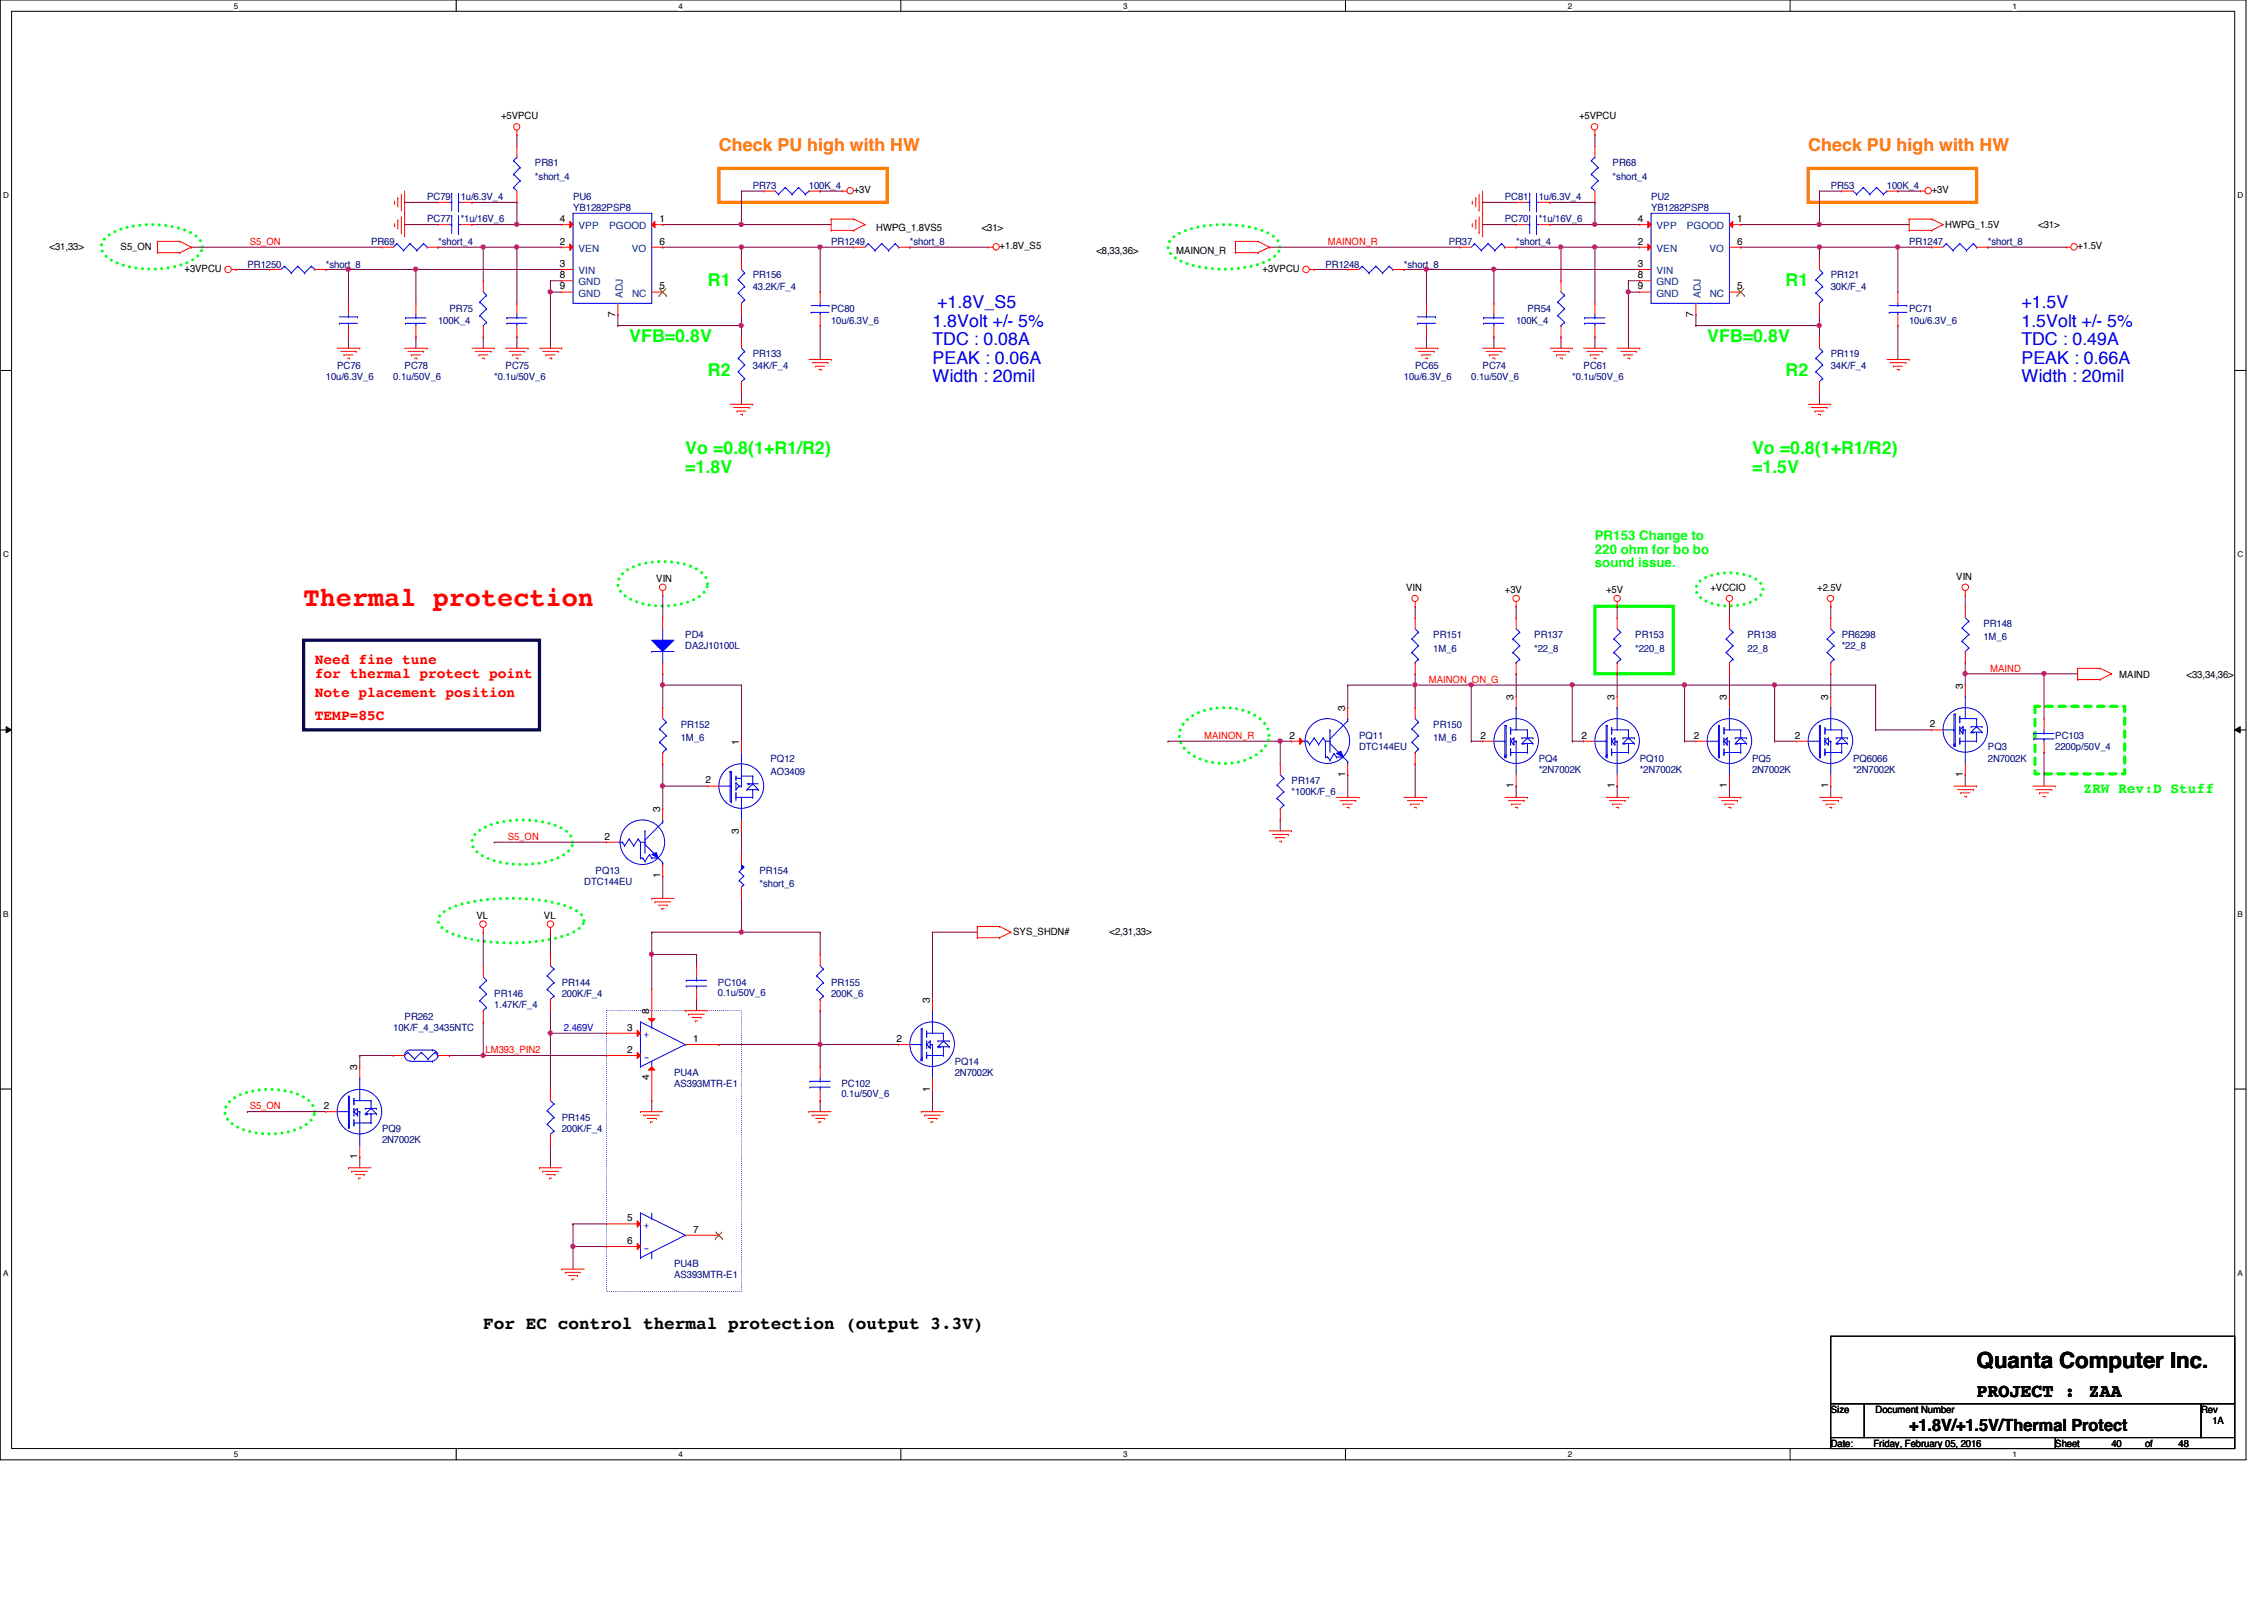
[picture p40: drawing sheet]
<svg xmlns="http://www.w3.org/2000/svg" width="297mm" height="210mm" viewBox="0 0 297 210" stroke-linecap="round" stroke-linejoin="round" font-family="sans-serif">
<defs><g id="words">
<text font-size="3.5" fill="#f00" x="39.8" y="79.5">Thermal protection</text>
<text font-size="2.9" x="259.3" y="179.5">Quanta Computer Inc.</text>
<g font-size="2.5">
<text x="259.3" y="183.3">PROJECT :</text>
<text x="274.1" y="183.3">ZAA</text>
</g>
<g font-size="2.3" fill="#ff8000">
<text x="94.3" y="19.9">Check PU high with HW</text>
<text x="237.2" y="19.9">Check PU high with HW</text>
</g>
<g font-size="2.3" fill="#0f0">
<text x="92.9" y="37.5">R1</text>
<text x="234.3" y="37.5">R1</text>
<text x="82.5" y="44.9">VFB=0.8V</text>
<text x="224" y="44.9">VFB=0.8V</text>
<text x="92.9" y="49.3">R2</text>
<text x="234.3" y="49.3">R2</text>
<text x="89.9" y="59.6">Vo =0.8(1+R1/R2)</text>
<text x="229.9" y="59.6">Vo =0.8(1+R1/R2)</text>
<text x="89.9" y="62">=1.8V</text>
<text x="229.9" y="62">=1.5V</text>
</g>
<g font-size="2.3" fill="#00f">
<text x="123" y="40.5">+1.8V_S5</text>
<text x="265.2" y="40.5">+1.5V</text>
<text x="122.3" y="42.9">1.8Volt +/- 5%</text>
<text x="122.3" y="45.3">TDC : 0.08A</text>
<text x="122.3" y="47.7">PEAK : 0.06A</text>
<text x="265.2" y="42.9">1.5Volt +/- 5%</text>
<text x="265.2" y="45.3">TDC : 0.49A</text>
<text x="265.2" y="47.7">PEAK : 0.66A</text>
<text x="122.3" y="50.1">Width : 20mil</text>
<text x="265.2" y="50.1">Width : 20mil</text>
</g>
<text font-size="2.3" x="63.4" y="174.3">For EC control thermal protection (output 3.3V)</text>
<text font-size="2.2" x="250.5" y="187.7">+1.8V/+1.5V/Thermal Protect</text>
<g font-size="1.9" fill="#f00">
<text x="41.3" y="87.1">Need fine tune</text>
<text x="41.3" y="89">for thermal protect point</text>
<text x="41.3" y="91.5">Note placement position</text>
<text x="41.3" y="94.4">TEMP=85C</text>
</g>
<text font-size="1.9" fill="#0f0" x="273.3" y="104">ZRW Rev:D Stuff</text>
<g font-size="1.7" fill="#0f0">
<text x="209.3" y="70.9">PR153 Change to</text>
<text x="209.3" y="72.6">220 ohm for bo bo</text>
<text x="209.3" y="74.4">sound issue.</text>
</g>
<g font-size="1.3">
<text x="65.7" y="15.6">+5VPCU</text>
<text x="207.2" y="15.6">+5VPCU</text>
<text x="73.4" y="29.1">4</text>
<text x="86.5" y="29.1">1</text>
<text x="112" y="25.4">+3V</text>
<text x="214.9" y="29.1">4</text>
<text x="227.9" y="29.1">1</text>
<text x="253.4" y="25.4">+3V</text>
<text x="255.2" y="29.9">HWPG_1.5V</text>
<text x="267.4" y="29.9">&lt;31&gt;</text>
<text x="6.5" y="32.9">&lt;31,33&gt;</text>
<text x="15.8" y="32.9">S5_ON</text>
<text x="24.2" y="35.7">+3VPCU</text>
<text x="73.4" y="32.1">2</text>
<text x="73.4" y="35">3</text>
<text x="86.5" y="32.1">6</text>
<text x="115" y="30.4">HWPG_1.8VS5</text>
<text x="128.8" y="30.4">&lt;31&gt;</text>
<text x="131.1" y="32.7">+1.8V_S5</text>
<text x="143.8" y="33.3">&lt;8,33,36&gt;</text>
<text x="154.3" y="33.3">MAINON_R</text>
<text x="165.6" y="35.7">+3VPCU</text>
<text x="214.9" y="32.1">2</text>
<text x="214.9" y="35">3</text>
<text x="227.9" y="32.1">6</text>
<text x="272.6" y="32.7">+1.5V</text>
<text x="73.4" y="36.5">8</text>
<text x="73.4" y="38">9</text>
<text x="80.7" y="41.6" transform="rotate(-90 80.7 41.6)">7</text>
<text x="86.5" y="38">5</text>
<text x="214.9" y="36.5">8</text>
<text x="214.9" y="38">9</text>
<text x="222.2" y="41.6" transform="rotate(-90 222.2 41.6)">7</text>
<text x="227.9" y="38">5</text>
<text x="86.1" y="76.3">VIN</text>
<text x="184.5" y="77.5">VIN</text>
<text x="197.4" y="77.8">+3V</text>
<text x="210.7" y="77.8">+5V</text>
<text x="224.4" y="77.5">+VCCIO</text>
<text x="238.4" y="77.5">+2.5V</text>
<text x="256.7" y="76">VIN</text>
<text x="278" y="89">MAIND</text>
<text x="286.9" y="89">&lt;33,34,36&gt;</text>
<text x="176.5" y="93.3" transform="rotate(-90 176.5 93.3)">3</text>
<text x="198.6" y="91.8" transform="rotate(-90 198.6 91.8)">3</text>
<text x="211.8" y="91.8" transform="rotate(-90 211.8 91.8)">3</text>
<text x="226.6" y="91.8" transform="rotate(-90 226.6 91.8)">3</text>
<text x="239.9" y="91.8" transform="rotate(-90 239.9 91.8)">3</text>
<text x="253.2" y="95.4">2</text>
<text x="257.5" y="90.3" transform="rotate(-90 257.5 90.3)">3</text>
<text x="96.9" y="97.7" transform="rotate(-90 96.9 97.7)">1</text>
<text x="169.2" y="96.9">2</text>
<text x="176.5" y="102" transform="rotate(-90 176.5 102)">1</text>
<text x="194.3" y="96.9">2</text>
<text x="207.5" y="96.9">2</text>
<text x="222.2" y="96.9">2</text>
<text x="235.5" y="96.9">2</text>
<text x="257.5" y="102" transform="rotate(-90 257.5 102)">1</text>
<text x="86.6" y="106.6" transform="rotate(-90 86.6 106.6)">3</text>
<text x="92.6" y="102.8">2</text>
<text x="198.6" y="103.4" transform="rotate(-90 198.6 103.4)">1</text>
<text x="211.8" y="103.4" transform="rotate(-90 211.8 103.4)">1</text>
<text x="226.6" y="103.4" transform="rotate(-90 226.6 103.4)">1</text>
<text x="239.9" y="103.4" transform="rotate(-90 239.9 103.4)">1</text>
<text x="79.3" y="110.2">2</text>
<text x="96.9" y="109.3" transform="rotate(-90 96.9 109.3)">3</text>
<text x="86.6" y="115.2" transform="rotate(-90 86.6 115.2)">1</text>
<text x="62.5" y="120.5">VL</text>
<text x="71.4" y="120.5">VL</text>
<text x="132.9" y="122.7">SYS_SHDN#</text>
<text x="145.6" y="122.7">&lt;2,31,33&gt;</text>
<text x="122" y="131.6" transform="rotate(-90 122 131.6)">3</text>
<text x="82.3" y="135.2">3</text>
<text x="85.2" y="133.1" transform="rotate(-90 85.2 133.1)">8</text>
<text x="90.9" y="136.7">1</text>
<text x="117.6" y="136.7">2</text>
<text x="46.9" y="140.4" transform="rotate(-90 46.9 140.4)">3</text>
<text x="82.3" y="138.1">2</text>
<text x="85.2" y="141.7" transform="rotate(-90 85.2 141.7)">4</text>
<text x="122" y="143.2" transform="rotate(-90 122 143.2)">1</text>
<text x="42.5" y="145.5">2</text>
<text x="46.9" y="152.1" transform="rotate(-90 46.9 152.1)">1</text>
<text x="82.3" y="160.2">5</text>
<text x="90.9" y="161.7">7</text>
<text x="82.3" y="163.2">6</text>
<text x="240.2" y="185.3">Size</text>
<text x="246.1" y="185.3">Document Number</text>
<text x="288.8" y="185.3">Rev</text>
<text x="240.2" y="189.8">Date:</text>
<text x="245.8" y="189.8">Friday, February 05, 2016</text>
<text x="269.7" y="189.8">Sheet</text>
<text x="277" y="189.8">40</text>
<text x="281.4" y="189.8">of</text>
<text x="285.8" y="189.8">48</text>
<text x="290.3" y="186.8">1A</text>
</g>
<g font-size="1.3" fill="#000080">
<text x="70.2" y="21.8">PR81</text>
<text x="70.2" y="23.6">*short_4</text>
<text x="211.6" y="21.8">PR68</text>
<text x="211.6" y="23.6">*short_4</text>
<text x="56" y="29.2">PC77</text>
<text x="56" y="26.2">PC79</text>
<text x="60.4" y="29.2">*1u/16V_6</text>
<text x="60.4" y="26.2">1u/6.3V_4</text>
<text x="75.2" y="26.2">PU6</text>
<text x="75.2" y="27.7">YB1282PSP8</text>
<text x="98.8" y="24.8">PR73</text>
<text x="106.1" y="24.8">100K_4</text>
<text x="197.4" y="26.2">PC81</text>
<text x="197.4" y="29.2">PC70</text>
<text x="201.9" y="26.2">1u/6.3V_4</text>
<text x="201.9" y="29.2">*1u/16V_6</text>
<text x="216.6" y="26.2">PU2</text>
<text x="216.6" y="27.7">YB1282PSP8</text>
<text x="240.2" y="24.8">PR53</text>
<text x="247.6" y="24.8">100K_4</text>
<text x="32.5" y="35.1">PR1250</text>
<text x="42.8" y="35.1">*short_8</text>
<text x="48.7" y="32.1">PR69</text>
<text x="57.5" y="32.1">*short_4</text>
<text x="109" y="32.1">PR1249</text>
<text x="119.4" y="32.1">*short_8</text>
<text x="173.9" y="35.1">PR1248</text>
<text x="184.2" y="35.1">*short_8</text>
<text x="190.1" y="32.1">PR37</text>
<text x="198.9" y="32.1">*short_4</text>
<text x="250.5" y="32.1">PR1247</text>
<text x="260.8" y="32.1">*short_8</text>
<text x="59" y="41">PR75</text>
<text x="98.8" y="36.5">PR156</text>
<text x="98.8" y="38">43.2K/F_4</text>
<text x="109" y="41">PC80</text>
<text x="200.4" y="41">PR54</text>
<text x="240.2" y="36.5">PR121</text>
<text x="240.2" y="38">30K/F_4</text>
<text x="250.5" y="41">PC71</text>
<text x="57.5" y="42.5">100K_4</text>
<text x="98.8" y="46.9">PR133</text>
<text x="109" y="42.5">10u/6.3V_6</text>
<text x="198.9" y="42.5">100K_4</text>
<text x="240.2" y="46.9">PR119</text>
<text x="250.5" y="42.5">10u/6.3V_6</text>
<text x="42.8" y="49.8">10u/6.3V_6</text>
<text x="44.2" y="48.3">PC76</text>
<text x="51.6" y="49.8">0.1u/50V_6</text>
<text x="53.1" y="48.3">PC78</text>
<text x="64.9" y="49.8">*0.1u/50V_6</text>
<text x="66.3" y="48.3">PC75</text>
<text x="98.8" y="48.3">34K/F_4</text>
<text x="184.2" y="49.8">10u/6.3V_6</text>
<text x="185.7" y="48.3">PC65</text>
<text x="193" y="49.8">0.1u/50V_6</text>
<text x="194.5" y="48.3">PC74</text>
<text x="206.3" y="49.8">*0.1u/50V_6</text>
<text x="207.8" y="48.3">PC61</text>
<text x="240.2" y="48.3">34K/F_4</text>
<text x="89.9" y="83.7">PD4</text>
<text x="188" y="83.7">PR151</text>
<text x="201.3" y="83.7">PR137</text>
<text x="214.5" y="83.7">PR153</text>
<text x="229.3" y="83.7">PR138</text>
<text x="241.6" y="83.7">PR6298</text>
<text x="260.2" y="82.2">PR148</text>
<text x="260.2" y="84">1M_6</text>
<text x="89.9" y="85.2">DA2J10100L</text>
<text x="188" y="85.5">1M_6</text>
<text x="201.3" y="85.5">*22_8</text>
<text x="214.5" y="85.5">*220_8</text>
<text x="229.3" y="85.5">22_8</text>
<text x="241.6" y="85.2">*22_8</text>
<text x="89.3" y="95.5">PR152</text>
<text x="188" y="95.5">PR150</text>
<text x="89.3" y="97.2">1M_6</text>
<text x="101.1" y="99.9">PQ12</text>
<text x="101.1" y="101.7">AO3409</text>
<text x="178.3" y="96.9">PQ11</text>
<text x="178.3" y="98.4">DTC144EU</text>
<text x="188" y="97.2">1M_6</text>
<text x="201.9" y="99.9">PQ4</text>
<text x="201.9" y="101.4">*2N7002K</text>
<text x="215.1" y="99.9">PQ10</text>
<text x="215.1" y="101.4">*2N7002K</text>
<text x="229.9" y="99.9">PQ5</text>
<text x="229.9" y="101.4">2N7002K</text>
<text x="243.1" y="99.9">PQ6066</text>
<text x="243.1" y="101.4">*2N7002K</text>
<text x="260.8" y="98.4">PQ3</text>
<text x="260.8" y="99.9">2N7002K</text>
<text x="269.7" y="96.9">PC103</text>
<text x="269.7" y="98.4">2200p/50V_4</text>
<text x="169.5" y="102.8">PR147</text>
<text x="169.5" y="104.3">*100K/F_6</text>
<text x="76.7" y="116.1">DTC144EU</text>
<text x="78.1" y="114.6">PQ13</text>
<text x="99.6" y="114.6">PR154</text>
<text x="99.6" y="116.4">*short_6</text>
<text x="64.9" y="130.9">PR146</text>
<text x="73.7" y="129.4">PR144</text>
<text x="73.7" y="130.9">200K/F_4</text>
<text x="94.2" y="129.4">PC104</text>
<text x="94.2" y="130.7">0.1u/50V_6</text>
<text x="109" y="129.4">PR155</text>
<text x="109" y="130.9">200K_6</text>
<text x="51.6" y="135.3">10K/F_4_3435NTC</text>
<text x="53.1" y="133.8">PR262</text>
<text x="64.9" y="132.3">1.47K/F_4</text>
<text x="88.4" y="141.1">PU4A</text>
<text x="88.4" y="142.6">AS393MTR-E1</text>
<text x="110.4" y="142.6">PC102</text>
<text x="110.4" y="143.9">0.1u/50V_6</text>
<text x="125.3" y="139.7">PQ14</text>
<text x="125.3" y="141.1">2N7002K</text>
<text x="50.1" y="148.5">PQ9</text>
<text x="50.1" y="150">2N7002K</text>
<text x="73.7" y="147">PR145</text>
<text x="73.7" y="148.5">200K/F_4</text>
<text x="88.4" y="166.2">PU4B</text>
<text x="88.4" y="167.7">AS393MTR-E1</text>
</g>
<g font-size="1.3" fill="#f00">
<text x="32.8" y="32.1">S5_ON</text>
<text x="174.2" y="32.1">MAINON_R</text>
<text x="187.4" y="89.6">MAINON_ON_G</text>
<text x="261.1" y="88.1">MAIND</text>
<text x="158" y="96.9">MAINON_R</text>
<text x="66.6" y="110.2">S5_ON</text>
<text x="63.7" y="138.2">LM393_PIN2</text>
<text x="32.8" y="145.5">S5_ON</text>
</g>
<g font-size="1.3" fill="#004080">
<text x="75.9" y="30.1">VPP</text>
<text x="75.9" y="33">VEN</text>
<text x="75.9" y="35.9">VIN</text>
<text x="79.9" y="30.1">PGOOD</text>
<text x="82.9" y="33">VO</text>
<text x="217.3" y="30.1">VPP</text>
<text x="217.3" y="33">VEN</text>
<text x="217.3" y="35.9">VIN</text>
<text x="221.3" y="30.1">PGOOD</text>
<text x="224.3" y="33">VO</text>
<text x="75.9" y="37.4">GND</text>
<text x="75.9" y="38.9">GND</text>
<text x="81.7" y="39.1" transform="rotate(-90 81.7 39.1)">ADJ</text>
<text x="82.9" y="38.9">NC</text>
<text x="217.3" y="37.4">GND</text>
<text x="217.3" y="38.9">GND</text>
<text x="223.1" y="39.1" transform="rotate(-90 223.1 39.1)">ADJ</text>
<text x="224.3" y="38.9">NC</text>
</g>
<g font-size="1.3" fill="#00f">
<text x="74" y="135.3">2.469V</text>
<text x="84.5" y="136.1">+</text>
<text x="84.5" y="139.1">-</text>
<text x="84.5" y="161.2">+</text>
<text x="84.5" y="164.2">-</text>
</g>
<g font-size="1.1">
<text x="30.7" y="1.1">5</text>
<text x="89" y="1.1">4</text>
<text x="147.4" y="1.1">3</text>
<text x="205.7" y="1.1">2</text>
<text x="264" y="1.1">1</text>
<text x=".4" y="26">D</text>
<text x="293.6" y="26">D</text>
<text x=".4" y="73.1">C</text>
<text x="293.6" y="73.1">C</text>
<text x=".4" y="120.3">B</text>
<text x="293.6" y="120.3">B</text>
<text x=".4" y="167.4">A</text>
<text x="293.6" y="167.4">A</text>
<text x="30.7" y="191.2">5</text>
<text x="89" y="191.2">4</text>
<text x="147.4" y="191.2">3</text>
<text x="205.7" y="191.2">2</text>
<text x="264" y="191.2">1</text>
</g>
</g></defs>
<path d="M0 0h294.7v191.5h-294.7zM1.5 1.5h291.7v188.5h-291.7z" fill="none" stroke="#000" stroke-width=".13"/>
<g fill="#fff">
<path d="M30.7 .2h.6v1.2h-.6z"/>
<path d="M30.7 190.2h.6v1.2h-.6z"/>
</g>
<path d="M59.9 0v1.5M59.9 190v1.5" fill="none" stroke="#000" stroke-width=".13"/>
<g fill="#fff">
<path d="M89 .2h.6v1.2h-.6z"/>
<path d="M89 190.2h.6v1.2h-.6z"/>
</g>
<path d="M118.2 0v1.5M118.2 190v1.5" fill="none" stroke="#000" stroke-width=".13"/>
<g fill="#fff">
<path d="M147.4 .2h.6v1.2h-.6z"/>
<path d="M147.4 190.2h.6v1.2h-.6z"/>
</g>
<path d="M176.5 0v1.5M176.5 190v1.5" fill="none" stroke="#000" stroke-width=".13"/>
<g fill="#fff">
<path d="M205.7 .2h.6v1.2h-.6z"/>
<path d="M205.7 190.2h.6v1.2h-.6z"/>
</g>
<path d="M234.9 0v1.5M234.9 190v1.5" fill="none" stroke="#000" stroke-width=".13"/>
<g fill="#fff">
<path d="M264 .2h.6v1.2h-.6z"/>
<path d="M264 190.2h.6v1.2h-.6z"/>
<path d="M.4 25h.8v1.2h-.8z"/>
<path d="M293.6 25h.7v1.2h-.7z"/>
<path d="M.4 72.1h.8v1.2h-.8z"/>
<path d="M293.6 72.1h.7v1.2h-.7z"/>
</g>
<path d="M0 48.6h1.5M293.2 48.6h1.5" fill="none" stroke="#000" stroke-width=".13"/>
<g fill="#fff">
<path d="M.4 119.3h.7v1.2h-.7z"/>
<path d="M293.6 119.3h.7v1.2h-.7z"/>
</g>
<path d="M0 95.8h1.5M.8 95.3l.7 .5-.7 .3zM293.2 95.8l.7-.5v.8zM293.2 95.8h1.5" fill="none" stroke="#000" stroke-width=".13"/>
<path d="M.8 95.3l.7 .5-.7 .3zM293.2 95.8l.7-.5v.8z" fill="#000"/>
<g fill="#fff">
<path d="M.4 166.4h.7v1.2h-.7z"/>
<path d="M293.6 166.4h.7v1.2h-.7z"/>
</g>
<path d="M0 142.9h1.5M293.2 142.9h1.5" fill="none" stroke="#000" stroke-width=".13"/>
<path d="M13.7 31.4a7.6 7.6 0 0 1 5-1.9 11.5 11.5 0 0 1 6.9 1.4 1.66 1.66 0 0 1 .9 1.5 1.66 1.66 0 0 1-.9 1.5 11.7 11.7 0 0 1-8 1.2 7 7 0 0 1-3.9-1.7 1.48 1.48 0 0 1 0-2zM153.6 31.4a7.6 7.6 0 0 1 4.6-1.8 15.1 15.1 0 0 1 8.3 1 2.21 2.21 0 0 1 1.4 1.8 2.21 2.21 0 0 1-1.4 1.7 15.3 15.3 0 0 1-11.8 0 2.2 2.2 0 0 1-1.5-1.7l.1-.5zM81.9 75.1a9.5 9.5 0 0 1 7.1-1.3 5.9 5.9 0 0 1 3.5 1.7 1.7 1.7 0 0 1-.5 2.6 9.6 9.6 0 0 1-8 1 4.3 4.3 0 0 1-2.8-2 1.8 1.8 0 0 1 .7-2zM222.8 76.5a5.6 5.6 0 0 1 4.1-1.4 5.7 5.7 0 0 1 4.1 1.4 1.29 1.29 0 0 1-.5 2 7.3 7.3 0 0 1-7.3 0 1.34 1.34 0 0 1-.4-2zM155.5 94.6a8 8 0 0 1 8.1-1.3 4.4 4.4 0 0 1 2.8 2.5 2.73 2.73 0 0 1-1.3 3 8.4 8.4 0 0 1-9 0 2.68 2.68 0 0 1-.6-4.2zM57.9 119.9a9.7 9.7 0 0 1 5.1-1.8 27.4 27.4 0 0 1 11.3 .7 3.8 3.8 0 0 1 2.2 1.5 1.31 1.31 0 0 1-.8 1.7 14.3 14.3 0 0 1-5.9 1.6 25.8 25.8 0 0 1-10-.9 3.9 3.9 0 0 1-2.2-1.5l-.1-.4 .1-.5zM62.3 109.5a7.6 7.6 0 0 1 5-1.9 11.4 11.4 0 0 1 6.9 1.4 1.67 1.67 0 0 1 0 3 10.6 10.6 0 0 1-6.9 1.4 7.6 7.6 0 0 1-5-1.9 1.49 1.49 0 0 1 0-2zM30.3 144.3a9.5 9.5 0 0 1 7.1-1.2 5.9 5.9 0 0 1 3.5 1.7 1.7 1.7 0 0 1-.4 2.5 9.6 9.6 0 0 1-8.1 1.1 4.3 4.3 0 0 1-2.8-2 1.8 1.8 0 0 1 .7-2.1z" fill="none" stroke="#00ff40" stroke-width=".42" stroke-dasharray="0 .8"/>
<path d="M39.8 84h31v11.8h-31z" fill="none" stroke="#000040" stroke-width=".42"/>
<path d="M79.6 132.6h17.7v36.8h-17.7z" fill="none" stroke="#00f" stroke-width=".13" stroke-dasharray="0 .3"/>
<path d="M209.3 79.5h10.2v8.9h-10.2z" fill="none" stroke="#0f0" stroke-width=".42"/>
<path d="M267 92.7h11.8v8.8h-11.8z" fill="none" stroke="#0f0" stroke-width=".42" stroke-dasharray=".8 .8"/>
<path d="M94.3 22.1h22.1v4.4h-22.1zM237.2 22.1h22.1v4.4h-22.1z" fill="none" stroke="#ff8000" stroke-width=".42"/>
<path d="M63.4 134.1h.1M63.4 134.1v4.4M85.5 122.3h.1M85.5 122.3h11.8M75.2 160.6h.1M75.2 160.6v2.9" fill="none" stroke="#800040" stroke-width=".13"/>
<circle cx="75.1" cy="163.5" r=".29" fill="#f0f"/>
<circle cx="75.1" cy="163.5" r=".29" fill="none" stroke="#f0f" stroke-width=".13"/>
<g fill="none" stroke="#800040" stroke-width=".13">
<path d="M86.9 88.4h.1M86.9 89.9h.1M86.9 88.4v4.4M86.9 89.9h10.4M97.3 89.9h.1M97.3 89.9v7.3M97.3 109h.1M97.3 109v3M59 138.5h.1M59 138.5h4.4M85.5 122.3h.1M85.5 122.3v2.9"/>
<path d="M97.3 122.3h.1M97.3 122.3h10.3"/>
</g>
<circle cx="86.9" cy="89.8" r=".29" fill="#f0f"/>
<circle cx="86.9" cy="89.8" r=".29" fill="none" stroke="#f0f" stroke-width=".13"/>
<path d="M86.9 103.1h.1M86.9 103.1v3M86.9 103.1h6" fill="none" stroke="#800040" stroke-width=".13"/>
<circle cx="86.9" cy="103.1" r=".29" fill="#f0f"/>
<circle cx="86.9" cy="103.1" r=".29" fill="none" stroke="#f0f" stroke-width=".13"/>
<path d="M64.9 110.5h.1M64.9 110.5h14.7M86.9 100.2h.1M86.9 100.2v2.9M85.5 125.2h.1M85.5 125.2v4.5M85.5 144.4h.1M85.5 144.4v1.4" fill="none" stroke="#800040" stroke-width=".13"/>
<circle cx="85.5" cy="125.2" r=".29" fill="#f0f"/>
<circle cx="85.5" cy="125.2" r=".29" fill="none" stroke="#f0f" stroke-width=".13"/>
<g fill="none" stroke="#800040" stroke-width=".13">
<path d="M72.2 122.3h.1M72.2 135.6h.1M72.2 122.3v2.9M72.2 135.6v7.3M72.2 135.6h7.4M85.5 125.2h.1M85.5 125.2h5.9M91.4 125.2h.1M91.4 131.1h.1M91.4 125.2v1.5M91.4 131.1v1.5M72.2 150.3h.1"/>
<path d="M72.2 150.3v2.9"/>
</g>
<circle cx="72.2" cy="135.5" r=".29" fill="#f0f"/>
<circle cx="72.2" cy="135.5" r=".29" fill="none" stroke="#f0f" stroke-width=".13"/>
<path d="M63.4 122.3h.1M63.4 138.5h.1M63.4 122.3v4.4M63.4 138.5h16.2" fill="none" stroke="#800040" stroke-width=".13"/>
<circle cx="63.4" cy="138.4" r=".29" fill="#f0f"/>
<circle cx="63.4" cy="138.4" r=".29" fill="none" stroke="#f0f" stroke-width=".13"/>
<path d="M107.6 137h.1M107.6 137v3M107.6 137h10.3M107.6 144.4h.1M107.6 144.4v1.4" fill="none" stroke="#800040" stroke-width=".13"/>
<circle cx="107.6" cy="137" r=".29" fill="#f0f"/>
<circle cx="107.6" cy="137" r=".29" fill="none" stroke="#f0f" stroke-width=".13"/>
<g fill="none" stroke="#800040" stroke-width=".13">
<path d="M86.9 78.1h.1M86.9 78.1v2.9M86.9 114.9h.1M86.9 114.9v3M97.3 117.9h.1M97.3 117.9v4.4M47.2 138.5h.1M47.2 138.5v1.5M47.2 138.5h4.4M72.2 132.6h.1M72.2 132.6v3M94.3 137h.1"/>
<path d="M107.6 132.6h.1M107.6 132.6v4.4h-13.3M122.3 122.3h.1M122.3 122.3v8.8M122.3 122.3h5.9M32.5 145.8h.1M32.5 145.8h10.3M47.2 151.8h.1M47.2 151.8v1.4M122.3 142.9h.1M122.3 142.9v2.9"/>
</g>
<circle cx="97.2" cy="122.3" r=".29" fill="#f0f"/>
<circle cx="97.2" cy="122.3" r=".29" fill="none" stroke="#f0f" stroke-width=".13"/>
<path d="M153.2 97.2h.1M153.2 97.2h14.8M168 97.2h.1M168 97.2v3M107.6 122.3h.1M107.6 122.3v2.9" fill="none" stroke="#800040" stroke-width=".13"/>
<circle cx="167.9" cy="97.2" r=".29" fill="#f0f"/>
<circle cx="167.9" cy="97.2" r=".29" fill="none" stroke="#f0f" stroke-width=".13"/>
<g fill="none" stroke="#800040" stroke-width=".13">
<path d="M198.9 79.5h.1M198.9 79.5v1.5M212.2 79.5h.1M212.2 79.5v1.5M193 97.2h.1M193 89.9h.1M193 97.2h1.5M193 89.9v7.3M198.9 88.4h.1M198.9 88.4v3M206.3 97.2h.1M206.3 97.2h1.5"/>
<path d="M212.2 88.4h.1M212.2 88.4v3M246.1 89.9h.1M246.1 89.9v5.9M257.8 86.9h.1M257.8 88.4h.1M257.8 86.9v3M268.2 88.4h.1M268.2 98.7h.1M268.2 88.4h4.4M268.2 88.4v5.9M268.2 98.7v4.4"/>
<path d="M198.9 103.1h.1M198.9 103.1v1.5M212.2 103.1h.1M212.2 103.1v1.5M257.8 101.6h.1M257.8 101.6v1.5"/>
</g>
<circle cx="193" cy="89.8" r=".29" fill="#f0f"/>
<circle cx="193" cy="89.8" r=".29" fill="none" stroke="#f0f" stroke-width=".13"/>
<path d="M206.3 89.9h.1M206.3 89.9v7.3" fill="none" stroke="#800040" stroke-width=".13"/>
<circle cx="206.3" cy="89.8" r=".29" fill="#f0f"/>
<circle cx="206.3" cy="89.8" r=".29" fill="none" stroke="#f0f" stroke-width=".13"/>
<g fill="none" stroke="#800040" stroke-width=".13">
<path d="M185.7 79.5h.1M185.7 79.5v1.5M168 97.2h.1M168 97.2h1.5M176.8 89.9h.1M176.8 89.9v2.9M176.8 89.9h29.5M185.7 88.4h.1M185.7 89.9h.1M185.7 88.4v4.4M193 89.9h.1M221 89.9h11.8"/>
<path d="M232.8 89.9h.1M168 107.6h.1M168 107.6v1.4M176.8 101.6h.1M176.8 101.6v3M185.7 100.2h.1M185.7 100.2v4.4"/>
</g>
<circle cx="185.6" cy="89.8" r=".29" fill="#f0f"/>
<circle cx="185.6" cy="89.8" r=".29" fill="none" stroke="#f0f" stroke-width=".13"/>
<path d="M257.8 88.4h.1M257.8 88.4h10.4M75.2 160.6h.1M75.2 163.5h.1M75.2 160.6h4.4M75.2 163.5v3M75.2 163.5h4.4" fill="none" stroke="#800040" stroke-width=".13"/>
<circle cx="268.1" cy="88.4" r=".29" fill="#f0f"/>
<circle cx="268.1" cy="88.4" r=".29" fill="none" stroke="#f0f" stroke-width=".13"/>
<circle cx="257.8" cy="88.4" r=".29" fill="#f0f"/>
<circle cx="257.8" cy="88.4" r=".29" fill="none" stroke="#f0f" stroke-width=".13"/>
<path d="M226.9 79.5h.1M226.9 79.5v1.5M257.8 78.1h.1M257.8 78.1v1.4M221 89.9h.1M221 89.9v7.3M226.9 88.4h.1M226.9 88.4v3M246.1 95.8h.1M246.1 95.8h7.3M226.9 103.1h.1M226.9 103.1v1.5" fill="none" stroke="#800040" stroke-width=".13"/>
<circle cx="221" cy="89.8" r=".29" fill="#f0f"/>
<circle cx="221" cy="89.8" r=".29" fill="none" stroke="#f0f" stroke-width=".13"/>
<path d="M209.3 32.4h.1M209.3 32.4v7.4M228.4 29.5h.1M228.4 29.5h10.3M206.3 89.9h.1M206.3 89.9h14.7M221 97.2h.1M221 97.2h1.5" fill="none" stroke="#800040" stroke-width=".13"/>
<circle cx="209.2" cy="32.4" r=".29" fill="#f0f"/>
<circle cx="209.2" cy="32.4" r=".29" fill="none" stroke="#f0f" stroke-width=".13"/>
<path d="M204.8 32.4h.1M204.8 32.4h4.5M238.7 25.1h.1M238.7 25.1v4.4" fill="none" stroke="#800040" stroke-width=".13"/>
<circle cx="238.7" cy="29.4" r=".29" fill="#f0f"/>
<circle cx="238.7" cy="29.4" r=".29" fill="none" stroke="#f0f" stroke-width=".13"/>
<path d="M209.3 32.4h.1M209.3 32.4h5.8M213.7 36.8h.1M213.7 36.8v1.5M228.4 32.4h.1M228.4 32.4h10.3M238.7 29.5h.1M238.7 29.5h11.8M260.8 32.4h.1M260.8 32.4h10.3" fill="none" stroke="#800040" stroke-width=".13"/>
<circle cx="213.6" cy="38.3" r=".29" fill="#f0f"/>
<circle cx="213.6" cy="38.3" r=".29" fill="none" stroke="#f0f" stroke-width=".13"/>
<path d="M184.2 35.3h.1M184.2 35.3h3" fill="none" stroke="#800040" stroke-width=".13"/>
<circle cx="187.1" cy="35.3" r=".29" fill="#f0f"/>
<circle cx="187.1" cy="35.3" r=".29" fill="none" stroke="#f0f" stroke-width=".13"/>
<path d="M238.7 32.4h.1M238.7 32.4h10.3M238.7 41.3h.1M238.7 41.3v1.4" fill="none" stroke="#800040" stroke-width=".13"/>
<circle cx="238.7" cy="32.4" r=".29" fill="#f0f"/>
<circle cx="238.7" cy="32.4" r=".29" fill="none" stroke="#f0f" stroke-width=".13"/>
<path d="M209.3 26.5h.1M209.3 29.5h.1M209.3 26.5v3M209.3 29.5h5.8M213.7 38.3h.1M213.7 38.3v7.4M222.5 41.3h.1M222.5 41.3v1.4M238.7 42.7h.1M238.7 42.7v1.5" fill="none" stroke="#800040" stroke-width=".13"/>
<circle cx="238.7" cy="42.7" r=".29" fill="#f0f"/>
<circle cx="238.7" cy="42.7" r=".29" fill="none" stroke="#f0f" stroke-width=".13"/>
<g fill="none" stroke="#800040" stroke-width=".13">
<path d="M187.2 35.3h.1M187.2 35.3v4.5M187.2 35.3h8.8M196 35.3h.1M196 35.3v4.5M213.7 36.8h.1M213.7 38.3h.1M213.7 36.8h1.4M213.7 38.3h1.4M238.7 32.4h.1M238.7 32.4v1.5M249 32.4h.1"/>
<path d="M249 32.4v5.9M187.2 44.2h.1M187.2 44.2v1.5M196 44.2h.1M196 44.2v1.5M204.8 44.2h.1M204.8 44.2v1.5M222.5 42.7h.1M222.5 42.7h16.2M238.7 51.6h.1M238.7 51.6v1.4M249 42.7h.1"/>
<path d="M249 42.7v4.5"/>
</g>
<circle cx="249" cy="32.4" r=".29" fill="#f0f"/>
<circle cx="249" cy="32.4" r=".29" fill="none" stroke="#f0f" stroke-width=".13"/>
<path d="M196 35.3h.1M196 35.3h19.1" fill="none" stroke="#800040" stroke-width=".13"/>
<circle cx="196" cy="35.3" r=".29" fill="#f0f"/>
<circle cx="196" cy="35.3" r=".29" fill="none" stroke="#f0f" stroke-width=".13"/>
<path d="M166.5 32.4h.1M166.5 32.4h25.1M198.9 32.4h.1M198.9 32.4h5.9M204.8 32.4h.1M204.8 32.4v4.4M238.7 25.1h.1M238.7 25.1h2.9M249 25.1h.1M249 25.1h3M209.3 44.2h.1M209.3 44.2v1.5" fill="none" stroke="#800040" stroke-width=".13"/>
<circle cx="204.8" cy="32.4" r=".29" fill="#f0f"/>
<circle cx="204.8" cy="32.4" r=".29" fill="none" stroke="#f0f" stroke-width=".13"/>
<path d="M209.3 17.7h.1M209.3 17.7v1.5M67.8 32.4h.1M67.8 32.4v7.4M86.9 29.5h.1M86.9 29.5h10.4M172.4 35.3h.1M172.4 35.3h4.4M249 32.4h.1M249 32.4h4.4" fill="none" stroke="#800040" stroke-width=".13"/>
<circle cx="67.8" cy="32.4" r=".29" fill="#f0f"/>
<circle cx="67.8" cy="32.4" r=".29" fill="none" stroke="#f0f" stroke-width=".13"/>
<path d="M63.4 32.4h.1M63.4 32.4h4.4M97.3 25.1h.1M97.3 25.1v4.4" fill="none" stroke="#800040" stroke-width=".13"/>
<circle cx="97.2" cy="29.4" r=".29" fill="#f0f"/>
<circle cx="97.2" cy="29.4" r=".29" fill="none" stroke="#f0f" stroke-width=".13"/>
<path d="M67.8 32.4h.1M67.8 32.4h5.9M86.9 32.4h.1M86.9 32.4h10.4M97.3 29.5h.1M97.3 29.5h11.7M119.4 32.4h.1M119.4 32.4h10.3" fill="none" stroke="#800040" stroke-width=".13"/>
<circle cx="97.2" cy="32.4" r=".29" fill="#f0f"/>
<circle cx="97.2" cy="32.4" r=".29" fill="none" stroke="#f0f" stroke-width=".13"/>
<path d="M72.2 36.8h.1M72.2 36.8v1.5" fill="none" stroke="#800040" stroke-width=".13"/>
<circle cx="72.2" cy="38.3" r=".29" fill="#f0f"/>
<circle cx="72.2" cy="38.3" r=".29" fill="none" stroke="#f0f" stroke-width=".13"/>
<g fill="none" stroke="#800040" stroke-width=".13">
<path d="M42.8 35.3h.1M42.8 35.3h2.9M45.7 35.3h.1M45.7 35.3v4.5M67.8 26.5h.1M67.8 29.5h.1M67.8 26.5v3M67.8 29.5h5.9M72.2 38.3h.1M72.2 38.3v7.4M97.3 32.4h.1M97.3 32.4h10.3"/>
<path d="M81.1 41.3h.1M81.1 41.3v1.4M97.3 41.3h.1M97.3 42.7h.1M97.3 41.3v2.9"/>
</g>
<circle cx="45.7" cy="35.3" r=".29" fill="#f0f"/>
<circle cx="45.7" cy="35.3" r=".29" fill="none" stroke="#f0f" stroke-width=".13"/>
<path d="M54.6 35.3h.1M54.6 35.3v4.5M72.2 36.8h.1M72.2 36.8h1.5M45.7 44.2h.1M45.7 44.2v1.5M54.6 44.2h.1M54.6 44.2v1.5M107.6 42.7h.1M107.6 42.7v4.5" fill="none" stroke="#800040" stroke-width=".13"/>
<circle cx="54.5" cy="35.3" r=".29" fill="#f0f"/>
<circle cx="54.5" cy="35.3" r=".29" fill="none" stroke="#f0f" stroke-width=".13"/>
<path d="M45.7 35.3h.1M45.7 35.3h8.9M72.2 38.3h.1M72.2 38.3h1.5M81.1 42.7h.1M81.1 42.7h16.2M97.3 51.6h.1M97.3 51.6v1.4" fill="none" stroke="#800040" stroke-width=".13"/>
<circle cx="97.2" cy="42.7" r=".29" fill="#f0f"/>
<circle cx="97.2" cy="42.7" r=".29" fill="none" stroke="#f0f" stroke-width=".13"/>
<g fill="none" stroke="#800040" stroke-width=".13">
<path d="M25.1 32.4h.1M25.1 32.4h25M54.6 35.3h.1M54.6 35.3h19.1M63.4 32.4h.1M63.4 32.4v4.4M97.3 32.4h.1M97.3 25.1h.1M97.3 32.4v1.5M97.3 25.1h2.9M107.6 32.4h.1M107.6 25.1h.1"/>
<path d="M107.6 32.4v5.9M107.6 25.1h2.9M63.4 44.2h.1M63.4 44.2v1.5M67.8 44.2h.1M67.8 44.2v1.5"/>
</g>
<circle cx="63.4" cy="32.4" r=".29" fill="#f0f"/>
<circle cx="63.4" cy="32.4" r=".29" fill="none" stroke="#f0f" stroke-width=".13"/>
<path d="M57.5 32.4h.1M57.5 32.4h5.9M107.6 32.4h.1M107.6 32.4h4.4" fill="none" stroke="#800040" stroke-width=".13"/>
<circle cx="107.6" cy="32.4" r=".29" fill="#f0f"/>
<circle cx="107.6" cy="32.4" r=".29" fill="none" stroke="#f0f" stroke-width=".13"/>
<g fill="none" stroke="#800040" stroke-width=".13">
<path d="M67.8 17.7h.1M67.8 17.7v1.5M31 35.3h.1M31 35.3h4.4M240.2 79.5h.1M240.2 79.5v1.5M232.8 97.2h.1M232.8 89.9h.1M232.8 97.2h3M232.8 89.9v7.3M240.2 88.4h.1M240.2 88.4v3"/>
<path d="M240.2 103.1h.1M240.2 103.1v1.5"/>
</g>
<circle cx="232.8" cy="89.8" r=".29" fill="#f0f"/>
<circle cx="232.8" cy="89.8" r=".29" fill="none" stroke="#f0f" stroke-width=".13"/>
<path d="M53.1 29.5h.1M53.1 29.5h4.4M61.9 29.5h.1M61.9 29.5h5.9M232.8 89.9h13.3M246.1 89.9h.1" fill="none" stroke="#800040" stroke-width=".13"/>
<circle cx="67.8" cy="29.4" r=".29" fill="#f0f"/>
<circle cx="67.8" cy="29.4" r=".29" fill="none" stroke="#f0f" stroke-width=".13"/>
<path d="M53.1 26.5h.1M53.1 26.5h4.4M61.9 26.5h.1M61.9 26.5h5.9M194.5 29.5h.1M194.5 29.5h4.4M203.4 29.5h.1M203.4 29.5h5.9" fill="none" stroke="#800040" stroke-width=".13"/>
<circle cx="209.2" cy="29.4" r=".29" fill="#f0f"/>
<circle cx="209.2" cy="29.4" r=".29" fill="none" stroke="#f0f" stroke-width=".13"/>
<path d="M194.5 26.5h.1M194.5 26.5h4.4M203.4 26.5h.1M203.4 26.5h5.9" fill="none" stroke="#800040" stroke-width=".13"/>
<g fill="none" stroke="#f00" stroke-width=".13">
<path d="M67.8 17.7h.1M67.8 17.1v.6M209.3 17.7h.1M209.3 17.1v.6M20.7 33.1h.1M20.7 31.7h.1M20.7 31.7h2.9M20.7 33.1h2.9M20.7 31.7v1.4M23.6 33.1h.1M23.6 31.7h.1M23.6 31.7l1.5 .7"/>
<path d="M25.1 32.4h.1M25.1 32.4l-1.5 .7M30.4 35.3h.6M31 35.3h.1M51.8 29.6h.1M51.8 26.7h.1M51.8 26.4v.3M51.8 29.3v.3M52.2 28.9h.1M52.2 26h.1M52.2 26v1.1M52.2 28.9v1.2"/>
<path d="M52.7 30.5h.1M52.7 27.6h.1M52.7 25.5v2.1M52.7 28.4v2.1M53.1 30.9h.1M53.1 28h.1M53.1 25.1v5.8M109 30.2h.1M109 28.7h.1M109 30.2h3M109 28.7h3M109 28.7v1.5"/>
<path d="M110.5 25.1h.1M110.5 25.1h.6M112 30.2h.1M112 28.7h.1M112 28.7l1.5 .8M113.5 29.5h.1M113.5 29.5l-1.5 .7M129.7 32.4h.1M129.7 32.4h.6M162.1 31.7h.1M162.1 33.1h.1M162.1 31.7h3"/>
<path d="M162.1 31.7v1.4M162.1 33.1h3M165.1 31.7h.1M165.1 33.1h.1M165.1 31.7l1.4 .7M166.5 32.4h.1M166.5 32.4l-1.4 .7M171.8 35.3h.6M172.4 35.3h.1M176.8 35.3h.1M176.8 35.3h1.5M182.7 35.3h1.5"/>
<path d="M184.2 35.3h.1M191.6 32.4h.1M191.6 32.4h1.4M193.2 29.6h.1M193.2 26.7h.1M193.2 26.4v.3M193.2 29.3v.3M193.6 28.9h.1M193.6 26h.1M193.6 26v1.1M193.6 28.9v1.2M194.1 30.5h.1"/>
<path d="M194.1 27.6h.1M194.1 25.5v2.1M194.1 28.4v2.1M194.5 30.9h.1M194.5 28h.1M194.5 25.1v5.8M197.4 32.4h1.5M198.9 26.5h.1M198.9 32.4h.1M198.9 26.5h1.5M201.9 26.5h1.5M203.4 26.5h.1"/>
<path d="M250.5 28.7h.1M250.5 30.2h.1M250.5 30.2h2.9M250.5 28.7h2.9M250.5 28.7v1.5M252 25.1h.1M252 25.1h.6M253.4 30.2h.1M253.4 28.7h.1M253.4 32.4h.1M253.4 28.7l1.5 .8M253.4 32.4h1.5"/>
<path d="M254.9 29.5h.1M254.9 29.5l-1.5 .7M259.3 32.4h1.5M260.8 32.4h.1M271.1 32.4h.1M271.1 32.4h.6M44.2 45.7h3M44.7 46.1h2M45.1 46.6h.1M45.1 46.6h1.2M45.6 47h.2M45.8 47h.1"/>
<path d="M46.7 46.1h.1M47.2 45.7h.1M53.1 45.7h2.9M53.5 46.1h2.1M54 46.6h.1M54 46.6h1.2M54.4 47h.3M54.7 47h.1M55.6 46.1h.1M56 45.7h.1M61.9 45.7h3M62.4 46.1h2"/>
<path d="M62.8 46.6h.1M62.8 46.6h1.2M63.2 47h.3M63.5 47h.1M64.4 46.1h.1M64.9 45.7h.1M66.3 45.7h3M66.8 46.1h2M67.2 46.6h.1M67.2 46.6h1.2M67.7 47h.2M67.9 47h.1"/>
<path d="M68.8 46.1h.1M69.3 45.7h.1M70.8 45.7h2.9M71.2 46.1h2.1M71.6 46.6h.1M71.6 46.6h1.2M72.1 47h.3M72.4 47h.1M73.3 46.1h.1M73.7 45.7h.1M95.8 53h3M96.3 53.5h2"/>
<path d="M96.7 53.9h.1M96.7 53.9h1.2M97.2 54.4h.2M97.3 44.2h.1M97.3 51.6h.1M97.3 44.2v1.5M97.3 50.1v1.5M97.4 54.4h.1M98.3 53.5h.1M98.8 53h.1M106.1 47.2h2.9M106.5 47.6h2.1"/>
<path d="M107 48h.1M107 48h1.2M107.4 48.5h.3M107.7 48.5h.1M108.6 47.6h.1M109 47.2h.1M185.7 45.7h2.9M186.1 46.1h2.1M186.6 46.6h.1M186.6 46.6h1.1M187 47h.3M187.3 47h.1"/>
<path d="M188.2 46.1h.1M188.6 45.7h.1M194.5 45.7h2.9M194.9 46.1h2.1M195.4 46.6h.1M195.4 46.6h1.2M195.8 47h.3M196.1 47h.1M197 46.1h.1M197.4 45.7h.1M203.4 45.7h2.9M203.8 46.1h2.1"/>
<path d="M204.2 46.6h.1M204.2 46.6h1.2M204.7 47h.3M205 47h.1M205.9 46.1h.1M206.3 45.7h.1M207.8 45.7h2.9M208.2 46.1h2.1M208.7 46.6h.1M208.7 46.6h1.1M209.1 47h.3M209.4 47h.1"/>
<path d="M210.3 46.1h.1M210.7 45.7h.1M212.2 45.7h2.9M212.6 46.1h2.1M213.1 46.6h.1M213.1 46.6h1.1M213.5 47h.3M213.8 47h.1M214.7 46.1h.1M215.1 45.7h.1M237.2 53h3M237.7 53.5h2"/>
<path d="M238.1 53.9h.1M238.1 53.9h1.2M238.5 54.4h.3M238.7 44.2h.1M238.7 51.6h.1M238.7 44.2v1.5M238.7 50.1v1.5M238.8 54.4h.1M239.7 53.5h.1M240.2 53h.1M247.6 47.2h2.9M248 47.6h2.1"/>
<path d="M248.4 48h.1M248.4 48h1.2M248.9 48.5h.3M249.2 48.5h.1M250.1 47.6h.1M250.5 47.2h.1M86.9 78.1h.1M86.9 77.5v.6M185.7 79.5h.1M185.7 79v.5M198.9 79.5h.1M198.9 79v.5"/>
<path d="M212.2 79.5h.1M212.2 79v.5M226.9 79.5h.1M226.9 79v.5M240.2 79.5h.1M240.2 79v.5M257.8 78.1h.1M257.8 79.5h.1M257.8 77.5v.6M257.8 79.5v1.5M194.5 97.2h.1M194.5 97.2h1.5"/>
<path d="M198.9 91.4h.1M198.9 91.4v1.4M257.8 86.9h.1M257.8 85.5v1.4M272.6 89.2h.1M272.6 87.7h.1M272.6 87.7h2.9M272.6 89.2h2.9M272.6 87.7v1.5M275.5 87.7h.1M275.5 89.2h.1M275.5 87.7l1.5 .7"/>
<path d="M277 88.4h.1M277 88.4l-1.5 .8M85.5 117.9h.1M85.5 117.9h2.9M85.9 118.3h.1M85.9 118.3h2.1M86.4 118.7h1.1M86.8 119.2h.1M86.8 119.2h.3M87.5 118.7h.1M166.5 109h3M167 109.5h2"/>
<path d="M167.4 109.9h.1M167.4 109.9h1.2M167.8 110.4h.3M168 100.2h.1M168 107.6h.1M168 100.2v1.4M168 106.1v1.5M168.1 110.4h.1M169 109.5h.1M169.5 109h.1M175.3 104.6h3M175.8 105h2.1"/>
<path d="M176.2 105.5h.1M176.2 105.5h1.2M176.7 105.9h.3M177 105.9h.1M177.9 105h.1M178.3 104.6h.1M184.2 104.6h3M184.7 105h2M185.1 105.5h.1M185.1 105.5h1.2M185.5 105.9h.3M185.8 105.9h.1"/>
<path d="M186.7 105h.1M187.2 104.6h.1M197.4 104.6h3M197.9 105h2.1M198.3 105.5h.1M198.3 105.5h1.2M198.8 105.9h.3M198.9 103.1h.1M198.9 101.6v1.5M199.1 105.9h.1M200 105h.1M200.4 104.6h.1"/>
<path d="M210.7 104.6h3M211.2 105h2M211.6 105.5h.1M211.6 105.5h1.2M212 105.9h.3M212.3 105.9h.1M213.2 105h.1M213.7 104.6h.1M225.5 104.6h2.9M225.9 105h2.1M226.3 105.5h.1M226.3 105.5h1.2"/>
<path d="M226.8 105.9h.3M227.1 105.9h.1M228 105h.1M228.4 104.6h.1M238.7 104.6h2.9M239.1 105h2.1M239.6 105.5h.1M239.6 105.5h1.2M240 105.9h.3M240.3 105.9h.1M241.2 105h.1M241.6 104.6h.1"/>
<path d="M256.4 103.1h2.9M256.8 103.6h2.1M257.3 104h.1M257.3 104h1.1M257.7 104.5h.3M258 104.5h.1M258.9 103.6h.1M259.3 103.1h.1M266.7 103.1h3M267.1 103.6h2.1M267.6 104h.1M267.6 104h1.2"/>
<path d="M268 104.5h.3M268.3 104.5h.1M269.2 103.6h.1M269.7 103.1h.1M51.6 138.5h.1M51.6 138.5h1.5M57.5 138.5h1.5M59 138.5h.1M63.4 122.3h.1M63.4 121.7v.6M72.2 122.3h.1M72.2 121.7v.6"/>
<path d="M89.9 132.6h.1M89.9 132.6h3M90.3 133.1h.1M90.3 133.1h2.1M90.8 133.5h1.2M91.2 133.9h.1M91.2 133.9h.3M92 133.5h.1M128.2 123h.1M128.2 121.5h.1M128.2 121.5h2.9M128.2 123h2.9"/>
<path d="M128.2 121.5v1.5M131.1 121.5h.1M131.1 123h.1M131.1 121.5l1.5 .8M132.6 122.3h.1M132.6 122.3l-1.5 .7M45.7 153.2h.1M45.7 153.2h3M46.1 153.7h.1M46.1 153.7h2.1M46.6 154.1h1.2M47 154.6h.1"/>
<path d="M47 154.6h.3M47.8 154.1h.1M70.8 153.2h.1M70.8 153.2h2.9M71.2 153.7h.1M71.2 153.7h2.1M71.6 154.1h1.2M72.1 154.6h.1M72.1 154.6h.3M72.8 154.1h.1M84 145.8h.1M84 145.8h2.9"/>
<path d="M84.5 146.3h.1M84.5 146.3h2M84.9 146.7h1.2M85.3 147.2h.1M85.3 147.2h.3M86.1 146.7h.1M106.1 145.8h.1M106.1 145.8h2.9M106.5 146.3h.1M106.5 146.3h2.1M107 146.7h1.2M107.4 147.2h.1"/>
<path d="M107.4 147.2h.3M108.2 146.7h.1M120.9 145.8h.1M120.9 145.8h2.9M121.3 146.3h.1M121.3 146.3h2.1M121.7 146.7h1.2M122.2 147.2h.1M122.2 147.2h.3M122.9 146.7h.1M73.7 166.5h.1M73.7 166.5h3"/>
<path d="M74.2 166.9h.1M74.2 166.9h2M74.6 167.3h1.2M75.1 167.8h.1M75.1 167.8h.2M75.8 167.3h.1"/>
<circle cx="67.8" cy="16.6" r=".42"/>
<circle cx="209.2" cy="16.6" r=".43"/>
<circle cx="29.9" cy="35.3" r=".43"/>
<circle cx="111.5" cy="25" r=".43"/>
<circle cx="130.7" cy="32.4" r=".42"/>
<circle cx="171.4" cy="35.3" r=".43"/>
<circle cx="253" cy="25" r=".43"/>
<circle cx="272.1" cy="32.4" r=".43"/>
<circle cx="86.9" cy="77" r=".43"/>
<circle cx="185.6" cy="78.5" r=".4"/>
<circle cx="198.9" cy="78.5" r=".42"/>
<circle cx="212.2" cy="78.5" r=".42"/>
<circle cx="226.9" cy="78.5" r=".42"/>
<circle cx="240.2" cy="78.5" r=".42"/>
<circle cx="257.8" cy="77" r=".43"/>
<circle cx="63.4" cy="121.2" r=".43"/>
<circle cx="72.2" cy="121.2" r=".43"/>
</g>
<path d="M240.2 175.3h53v8.8h-53zM240.2 184.1h4.4v4.5h-4.4zM240.2 188.6h29.5v1.4h-29.5zM244.6 184.1h44.2v4.5h-44.2zM269.7 188.6h23.5v1.4h-23.5zM288.8 184.1h4.4v4.5h-4.4z" fill="none" stroke="#000" stroke-width=".13"/>
<g fill="none" stroke="#00f" stroke-width=".13">
<path d="M178.7 34.9h.1M178.7 34.9l-.4 .4M178.7 34.9l.9 .9M179.6 35.8h.1M180.5 34.9h.1M180.5 34.9l-.9 .9M180.5 34.9l.9 .9M181.4 35.8h.1M182.3 34.9h.1M182.3 34.9l-.9 .9M182.3 34.9l.4 .4M182.7 35.3h.1"/>
<path d="M193.5 32h.1M193.5 32l-.5 .4M193.5 32l.8 .9M194.3 32.9h.1M195.2 32h.1M195.2 32l-.9 .9M195.2 32l.9 .9M196.1 32.9h.1M197 32h.1M197 32l-.9 .9M197 32l.4 .4M197.4 32.4h.1"/>
<path d="M200.4 26.5h.3M200.7 26.5h.1M200.7 25.4h.1M200.7 25.4v2.3M201.6 27.7h.1M201.6 26.5h.1M201.6 26.5h.3M201.6 25.4v2.3M216.6 28h10.3v11.8h-10.3zM255.4 32h.1M255.4 32l-.5 .4M255.4 32l.8 .9"/>
<path d="M256.2 32.9h.1M257.1 32h.1M257.1 32l-.9 .9M257.1 32l.9 .9M258 32.9h.1M258.9 32h.1M258.9 32l-.9 .9M258.9 32l.4 .4M259.3 32.4h.1M96.9 47h.1M96.9 48.8h.1M96.9 47l.8 .9"/>
<path d="M96.9 48.8l.8 .9M97.3 50.1h.1M97.3 45.7l.4 .4M97.7 46.1h.1M97.7 47.9h.1M97.7 49.7h.1M97.7 46.1l-.8 .9M97.7 47.9l-.8 .9M97.7 49.7l-.4 .4M238.2 47h.1M238.2 48.8h.1M238.2 47l.9 .9"/>
<path d="M238.2 48.8l.9 .9M238.7 50.1h.1M238.7 45.7l.4 .4M239.1 46.1h.1M239.1 47.9h.1M239.1 49.7h.1M239.1 46.1l-.9 .9M239.1 47.9l-.9 .9M239.1 49.7l-.4 .4M196 97.2h1.4M197.4 99.1h.1M197.4 97.2h.1"/>
<path d="M197.4 99.3h.1M197.4 99.3h.2M197.6 95.2h.1M197.6 99h.1M197.6 99.3h.1M197.6 95.2h-.2v4.1M197.6 95.2v4.1M198.2 95.8h.1M198.2 97.2h.1M198.2 96.8h.1M198.2 97.7h.1M198.2 98.3h.1"/>
<path d="M198.2 98.8h.1M198.2 95.5h.1M198.2 96.1h.1M198.2 96.2h.1M198.2 98.7h.1M198.2 99h.1M198.2 95.8h2.2M198.2 97.2l.4 .5M198.2 95.5v.7M198.2 96.8v.9M198.2 98.3v.7M198.2 98.7h2.2"/>
<path d="M198.5 97.5h.1M198.6 97.7h.1M198.6 96.8h.1M198.6 97.2h.1M198.6 97.2h.3M198.6 96.8l-.4 .4M198.6 96.8v.9M198.9 97.2h.1M198.9 92.8h.1M198.9 92.8v3M198.9 97.2v4.4M199.7 97.5h.1"/>
<path d="M199.7 96.8h.1M199.7 97.5h1.4M199.7 96.8h1.4M199.8 97.5h.1M200 97.5h.1M200.4 97.5h.1M200.4 95.8h.1M200.4 96.8h.1M200.4 98.7h.1M200.4 95.8v1M200.4 97.5v1.2M200.4 96.8l.7 .7"/>
<path d="M200.4 96.8l-.7 .7M201.1 97.5h.1M201.1 96.8h.1M257.4 82.4h.1M257.4 84.1h.1M257.4 82.4l.9 .8M257.4 84.1l.9 .9M257.8 85.5h.1M257.8 81l.5 .5M258.3 81.5h.1M258.3 83.2h.1M258.3 85h.1"/>
<path d="M258.3 81.5l-.9 .9M258.3 83.2l-.9 .9M258.3 85l-.5 .5M167.6 103h.1M167.6 104.7h.1M167.6 103l.8 .9M167.6 104.7l.8 .9M168 106.1h.1M168 101.6l.4 .5M168.4 102.1h.1M168.4 103.9h.1M168.4 105.6h.1"/>
<path d="M168.4 102.1l-.8 .9M168.4 103.9l-.8 .8M168.4 105.6l-.4 .5M53.5 138h.1M53.5 138l-.4 .5M53.5 138l.9 .9M53.8 139.2h3M54.4 138.9h.1M55.3 138h.1M55.3 138l-.9 .9M55.3 138l.9 .9M56.2 138.9h.1"/>
<path d="M56.8 137.8h-3a.72 .72 0 0 0-.7 .7 .72 .72 0 0 0 .7 .7M56.8 137.8h.1M56.8 139.2h.1M56.8 137.8a.72 .72 0 0 1 .6 .7 .72 .72 0 0 1-.6 .7M57.1 138h.1M57.1 138l-.9 .9M57.1 138l.4 .5M57.5 138.5h.1"/>
<circle cx="198.9" cy="97.2" r="2.93"/>
</g>
<path d="M227.3 29v.9l-.4-.4z" fill="#f00"/>
<path d="M226.9 29.5h1.5M227.3 29v.9l-.4-.4zM228.4 29.5h.1" fill="none" stroke="#f00" stroke-width=".13"/>
<path d="M216.2 29l.4 .5-.4 .4z" fill="#f00"/>
<path d="M215.1 29.5h.1M215.1 29.5h1.5M216.2 29l.4 .5-.4 .4z" fill="none" stroke="#f00" stroke-width=".13"/>
<path d="M216.2 32l.4 .4-.4 .5z" fill="#f00"/>
<g fill="none" stroke="#f00" stroke-width=".13">
<path d="M215.1 32.4h.1M215.1 35.3h.1M215.1 36.8h.1M215.1 38.3h.1M215.1 32.4h1.5M215.1 35.3h1.5M215.1 38.3h1.5M215.1 36.8h1.5M216.2 32l.4 .4-.4 .5zM222.5 39.8v1.5M226.9 32.4h1.5M226.9 38.3h1.5"/>
<path d="M228.4 32.4h.1M228.4 38.3h.1M222.5 41.3h.1"/>
</g>
<path d="M227.9 38.8h.1M228 37.9l.9 .9M228.8 37.9l-.9 .9M228.9 38.8h.1" fill="none" stroke="#804000" stroke-width=".13"/>
<path d="M84 140h.1M84 134.1h.1M84 134.1l5.9 2.9M84 134.1v5.9M85.5 134.8h.1M85.5 140h.1M85.5 134.1v.7M85.5 139.2v.8M89.9 137h.1M89.9 137l-5.9 3" fill="none" stroke="#00f" stroke-width=".13"/>
<path d="M83.6 135.1l.4 .5-.4 .4z" fill="#f00"/>
<path d="M79.6 135.6h.1M79.6 135.6h4.4M83.6 135.1l.4 .5-.4 .4z" fill="none" stroke="#f00" stroke-width=".13"/>
<path d="M83.6 138l.4 .5-.4 .4z" fill="#f00"/>
<path d="M79.6 138.5h.1M79.6 138.5h4.4M83.6 138l.4 .5-.4 .4zM89.9 137h4.4M94.3 137h.1" fill="none" stroke="#f00" stroke-width=".13"/>
<path d="M85.1 133.6h.8l-.4 .5z" fill="#f00"/>
<path d="M85.1 133.6h.8l-.4 .5zM85.5 129.7h.1M85.5 129.7v4.4" fill="none" stroke="#f00" stroke-width=".13"/>
<path d="M85.5 140l.4 .4h-.8z" fill="#f00"/>
<g fill="none" stroke="#f00" stroke-width=".13">
<path d="M50.1 32.4h.1M50.1 32.4h1.5M56 32.4h1.5M57.5 32.4h.1M63.4 36.8h.1M63.4 36.8v1.5M67.8 39.8h.1M67.8 39.8v1.5M63.4 44.2h.1M63.4 42.7v1.5M67.8 44.2h.1M67.8 42.7v1.5"/>
<path d="M240.2 81h.1M240.2 88.4h.1M240.2 81v1.5M240.2 86.9v1.5M85.5 140v4.4M85.1 140.4l.4-.4 .4 .4zM85.5 144.4h.1"/>
</g>
<g fill="none" stroke="#00f" stroke-width=".13">
<path d="M52.1 32h.1M52.1 32l-.5 .4M52.1 32l.9 .9M53 32.9h.1M53.8 32h.1M53.8 32l-.8 .9M53.8 32l.9 .9M54.7 32.9h.1M55.6 32h.1M55.6 32l-.9 .9M55.6 32l.4 .4M56 32.4h.1"/>
<path d="M62.9 39.6h.1M62.9 39.6l.9 .9M63.4 38.3l.4 .4M63.8 38.7h.1M63.8 38.7l-.9 .9M62.9 41.4h.1M62.9 41.4l.9 .9M63.4 42.7h.1M63.8 40.5h.1M63.8 42.3h.1M63.8 40.5l-.9 .9M63.8 42.3l-.4 .4"/>
<path d="M66.5 41.7h.1M66.5 42.4h.1M66.5 41.7h2.6M66.5 42.4h2.6M67.8 42.4h.1M67.8 41.7h.1M67.8 41.3v.4M67.8 42.4v.3M239.7 83.8h.1M239.7 85.6h.1M239.7 83.8l.9 .9M239.7 85.6l.9 .9"/>
<path d="M240.2 86.9h.1M240.2 82.5l.4 .4M240.6 82.9h.1M240.6 84.7h.1M240.6 86.5h.1M240.6 82.9l-.9 .9M240.6 84.7l-.9 .9M240.6 86.5l-.4 .4"/>
</g>
<path d="M85.5 112.1l.6-.3 .3 .8z" fill="#00f"/>
<g fill="none" stroke="#00f" stroke-width=".13">
<path d="M67.4 24.6h.1M67.4 22.9h.1M67.4 21.1h.1M67.4 24.6l.4 .5M67.4 22.9l.8 .8M67.4 21.1l.8 .9M67.8 20.6h.1M67.8 20.6l-.4 .5M68.2 23.7h.1M68.2 22h.1M68.2 23.7l-.8 .9M68.2 22l-.8 .9"/>
<path d="M96.9 36.7h.1M96.9 38.4h.1M96.9 36.7l.8 .9M96.9 38.4l.8 .9M97.3 39.8h.1M97.3 35.3l.4 .5M97.7 35.8h.1M97.7 37.6h.1M97.7 39.3h.1M97.7 35.8l-.8 .9M97.7 37.6l-.8 .8M97.7 39.3l-.4 .5"/>
<path d="M113.9 32h.1M113.9 32l-.4 .4M113.9 32l.9 .9M114.8 32.9h.1M115.7 32h.1M115.7 32l-.9 .9M115.7 32l.9 .9M116.6 32.9h.1M117.5 32h.1M117.5 32l-.9 .9M117.5 32l.4 .4M117.9 32.4h.1"/>
<path d="M204.4 39.6h.1M204.4 39.6l.9 .9M204.8 38.3l.5 .4M205.3 38.7h.1M205.3 38.7l-.9 .9M204.4 41.4h.1M204.4 41.4l.9 .9M204.8 42.7h.1M205.3 40.5h.1M205.3 42.3h.1M205.3 40.5l-.9 .9M205.3 42.3l-.5 .4"/>
<path d="M207.9 41.7h.1M207.9 42.4h.1M207.9 41.7h2.7M207.9 42.4h2.7M209.3 42.4h.1M209.3 41.7h.1M209.3 41.3v.4M209.3 42.4v.3M97.3 98.7v4.4M198.5 83.8h.1M198.5 85.6h.1M198.5 83.8l.9 .9"/>
<path d="M198.5 85.6l.9 .9M198.9 86.9h.1M198.9 82.5l.5 .4M199.4 82.9h.1M199.4 84.7h.1M199.4 86.5h.1M199.4 82.9l-.9 .9M199.4 84.7l-.9 .9M199.4 86.5l-.5 .4M224 97.2h1.5M225.5 99.1h.1M225.5 97.2h.1"/>
<path d="M225.5 99.3h.1M225.6 95.2h.1M225.6 99h.1M225.6 99.3h.1M225.6 95.2h-.1v4.1M225.6 95.2v4.1M226.2 95.8h.1M226.2 97.2h.1M226.2 96.8h.1M226.2 97.7h.1M226.2 98.3h.1M226.2 98.8h.1"/>
<path d="M226.2 95.5h.1M226.2 96.1h.1M226.2 96.2h.1M226.2 98.7h.1M226.2 99h.1M226.2 95.8h2.2M226.2 97.2l.4 .5M226.2 95.5v.7M226.2 96.8v.9M226.2 98.3v.7M226.2 98.7h2.2M226.5 83.8h.1"/>
<path d="M226.5 85.6h.1M226.5 97.5h.1M226.5 83.8l.9 .9M226.5 85.6l.9 .9M226.6 97.7h.1M226.6 96.8h.1M226.6 97.2h.1M226.6 97.2h.3M226.6 96.8l-.4 .4M226.6 96.8v.9M226.9 86.9h.1M226.9 97.2h.1"/>
<path d="M226.9 92.8h.1M226.9 82.5l.5 .4M226.9 92.8v3M226.9 97.2v4.4M227.4 82.9h.1M227.4 84.7h.1M227.4 86.5h.1M227.4 82.9l-.9 .9M227.4 84.7l-.9 .9M227.4 86.5l-.5 .4M227.7 97.5h.1M227.7 96.8h.1"/>
<path d="M227.7 97.5h1.4M227.7 96.8h1.4M227.8 97.5h.1M228 97.5h.1M228.4 97.5h.1M228.4 95.8h.1M228.4 96.8h.1M228.4 98.7h.1M228.4 95.8v1M228.4 97.5v1.2M228.4 96.8l.7 .7M228.4 96.8l-.7 .7"/>
<path d="M229.1 97.5h.1M229.1 96.8h.1M254.9 95.8h1.5M256.4 97.7h.1M256.4 95.8h.1M256.4 97.8h.1M256.5 93.7h.1M256.5 97.5h.1M256.5 97.8h.1M256.5 93.7h-.1v4.1M256.5 93.7v4.1M257.1 94.3h.1"/>
<path d="M257.1 95.8h.1M257.1 95.3h.1M257.1 96.2h.1M257.1 96.8h.1M257.1 97.4h.1M257.1 94h.1M257.1 94.6h.1M257.1 94.7h.1M257.1 97.2h.1M257.1 97.5h.1M257.1 94.3h2.2M257.1 95.8l.3 .3"/>
<path d="M257.1 94v.7M257.1 95.3v.9M257.1 96.8v.7M257.1 97.2h2.2M257.4 96.1h.1M257.4 96.1l.2 .1M257.6 96.2h.1M257.6 95.3h.1M257.6 95.8h.1M257.6 95.8h.2M257.6 95.3l-.5 .5M257.6 95.3v.9"/>
<path d="M257.8 95.8h.1M257.8 91.4h.1M257.8 91.4v2.9M257.8 95.8v4.4M258.6 96.1h.1M258.6 95.3h.1M258.6 96.1h1.5M258.6 95.3h1.5M258.7 96.1h.1M258.9 96.1h.1M259.3 96.1h.1M259.3 94.3h.1"/>
<path d="M259.3 95.3h.1M259.3 97.2h.1M259.3 94.3v1M259.3 96.1v1.1M259.3 95.3l.8 .8M259.3 95.3l-.7 .8M260.1 96.1h.1M260.1 95.3h.1M81.1 110.5h.6M81.7 110.5h.1M81.7 110.5l.3 .5M82 111h.1"/>
<path d="M82.5 110.1h.1M82.5 110.1l-.5 .9M82.5 110.1l.6 .9M83.1 111h.1M83.7 110.1h.1M83.7 110.1l-.6 .9M83.7 110.1l.3 .4M84 110.5h.1M84 112.6h.1M84 110.5h.6M84 110.5v2.1M84 112.6h.3"/>
<path d="M84.3 112.6h.1M84.3 112.6l.3 .4M84.6 110.5h.1M84.6 109h.1M84.6 113h.1M84.6 109v3M84.6 110.8l1.2 1.2M85.2 112.1h.1M85.2 112.1l-.6 .9M85.2 112.1l.3 .5M85.5 112.1l.6-.3 .3 .8zM85.5 112.6h.1"/>
<path d="M85.5 112.6h.9M85.8 112h.1M86.4 112.6h.1M86.4 112.6l.5 .6M86.9 113.5h.1M86.9 113.2h.1M86.9 107.9h.1M86.9 107.6h.1M86.9 107.6v.3M86.9 113.2v.3M86.9 107.9l-2.3 2.3M94.3 103.1h1.5"/>
<path d="M95.8 101.2h.1M95.8 103.1h.1M95.8 101.2v4h.2M95.8 101.2h.2M96 105.2h.1M96 101.3h.1M96 101.2h.1M96 101.2v4M96.6 104.6h.1M96.6 104.3h.1M96.6 104h.1M96.6 102.1h.1"/>
<path d="M96.6 101.8h.1M96.6 102.7h.1M96.6 103.6h.1M96.6 104.6h2.2M96.6 101.8v.6M96.6 102.7v.9M96.6 104v1M96.6 102.1h.7M96.6 102.7l.4 .4M97 103.1h.1M97 114.3h.1M97 115.5h.1"/>
<path d="M97 103.1h.3M97 103.1l-.4 .5M97 114.3l.6 .6M97 115.5l.6 .6M97.3 103.1h.1M97.3 107.6h.1M97.3 116.4h.1M97.3 104.6v3M97.3 101.8h1.5M97.3 113.5l.3 .2M97.6 113.7h.1M97.6 114.9h.1"/>
<path d="M97.6 116.1h.1M97.6 113.7l-.6 .6M97.6 114.9l-.6 .6M97.6 116.1l-.3 .3M98 103.6h.1M98 102.8h1.5M98 103.6h1.5M98.2 102.8h.1M98.3 102.8h.1M98.8 101.8h.1M98.8 102.8h.1M98.8 104.6h.1"/>
<path d="M98.8 103.6h.1M98.8 102.8l-.8 .8M98.8 101.8v1M98.8 103.6v1M98.8 102.8l.7 .8M99.5 103.6h.1M71.8 128h.1M71.8 129.8h.1M71.8 128l.9 .9M71.8 129.8l.9 .9M72.2 131.1h.1M72.2 126.7l.5 .4"/>
<path d="M72.7 127.1h.1M72.7 128.9h.1M72.7 130.7h.1M72.7 127.1l-.9 .9M72.7 128.9l-.9 .9M72.7 130.7l-.5 .4M119.4 137h1.5M120.9 138.9h.1M120.9 137h.1M120.9 139.1h.1M121 135h.1M121 138.8h.1"/>
<path d="M121 139.1h.1M121 135h-.1v4.1M121 135v4.1M121.6 135.6h.1M121.6 137h.1M121.6 136.6h.1M121.6 137.5h.1M121.6 138h.1M121.6 138.6h.1M121.6 135.3h.1M121.6 135.8h.1M121.6 136h.1"/>
<path d="M121.6 138.5h.1M121.6 138.8h.1M121.6 135.6h2.2M121.6 137l.3 .3M121.6 135.3v.7M121.6 136.6v.9M121.6 138v.8M121.6 138.5h2.2M121.9 137.3h.1M121.9 137.3l.1 .2M122 137.5h.1M122 136.6h.1"/>
<path d="M122 137h.1M122 137h.3M122 136.6l-.4 .4M122 136.6v.9M122.3 137h.1M122.3 132.6h.1M122.3 132.6v3M122.3 137v4.4M123.1 137.3h.1M123.1 136.6h.1M123.1 137.3h1.4M123.1 136.6h1.4"/>
<path d="M123.2 137.3h.1M123.4 137.3h.1M123.8 137.3h.1M123.8 135.6h.1M123.8 136.6h.1M123.8 138.5h.1M123.8 135.6v1M123.8 137.3v1.2M123.8 136.6l.7 .7M123.8 136.6l-.7 .7M124.5 137.3h.1M124.5 136.6h.1"/>
<circle cx="226.9" cy="97.2" r="2.93"/>
<circle cx="257.8" cy="95.8" r="2.93"/>
<circle cx="84.3" cy="110.5" r="2.93"/>
<circle cx="97.3" cy="103.1" r="2.94"/>
<circle cx="122.3" cy="137" r="2.93"/>
</g>
<g fill="none" stroke="#f00" stroke-width=".13">
<path d="M67.8 19.2h.1M67.8 19.2v1.4M67.8 26.5h.1M67.8 25.1v1.4M97.3 33.9h.1M97.3 33.9v1.4M97.3 39.8v1.5M112 32.4h.1M112 32.4h1.5M117.9 32.4h1.5M119.4 32.4h.1M204.8 36.8h.1"/>
<path d="M204.8 36.8v1.5M209.3 39.8h.1M209.3 39.8v1.5M97.3 41.3h.1M204.8 44.2h.1M204.8 42.7v1.5M209.3 44.2h.1M209.3 42.7v1.5M97.3 97.2h.1M97.3 97.2v1.5M198.9 81h.1M198.9 88.4h.1"/>
<path d="M198.9 81v1.5M198.9 86.9v1.5M222.5 97.2h.1M222.5 97.2h1.5M226.9 81h.1M226.9 88.4h.1M226.9 91.4h.1M226.9 81v1.5M226.9 86.9v1.5M226.9 91.4v1.4M253.4 95.8h.1M253.4 95.8h1.5"/>
<path d="M257.8 89.9h.1M257.8 89.9v1.5M79.6 110.5h.1M79.6 110.5h1.5M86.9 114.9h.1M86.9 106.1h.1M86.9 106.1v1.5M86.9 113.5v1.4M92.9 103.1h.1M92.9 103.1h1.4M97.3 109h.1M97.3 107.6v1.4"/>
<path d="M226.9 103.1h.1M226.9 101.6v1.5M257.8 101.6h.1M257.8 100.2v1.4M72.2 125.2h.1M72.2 132.6h.1M72.2 125.2v1.5M72.2 131.1v1.5M117.9 137h.1M117.9 137h1.5M122.3 131.1h.1M122.3 131.1v1.5"/>
<path d="M122.3 142.9h.1M122.3 141.4v1.5"/>
</g>
<path d="M97.3 113.5l.3 .2-.3 .3 .3-.3-.3 .3z" fill-rule="evenodd" fill="#00f"/>
<g fill="none" stroke="#00f" stroke-width=".13">
<path d="M37.3 34.9h.1M37.3 34.9l-.4 .4M37.3 34.9l.9 .9M38.2 35.8h.1M39.1 34.9h.1M39.1 34.9l-.9 .9M39.1 34.9l.9 .9M40 35.8h.1M40.8 34.9h.1M40.8 34.9l-.8 .9M40.8 34.9l.5 .4M41.3 35.3h.1"/>
<path d="M59 29.5h.3M59 26.5h.3M59.3 29.5h.1M59.3 28.3h.1M59.3 26.5h.1M59.3 25.4h.1M59.3 25.4v2.3M59.3 28.3v2.3M60.2 30.6h.1M60.2 29.5h.1M60.2 27.7h.1M60.2 26.5h.1"/>
<path d="M60.2 29.5h.2M60.2 25.4v2.3M60.2 28.3v2.3M60.2 26.5h.2M107.6 39.8v.3M200.4 29.5h.3M200.7 29.5h.1M200.7 28.3h.1M200.7 28.3v2.3M201.6 30.6h.1M201.6 29.5h.1M201.6 29.5h.3"/>
<path d="M201.6 28.3v2.3M208.8 24.6h.1M208.8 22.9h.1M208.8 21.1h.1M208.8 24.6l.5 .5M208.8 22.9l.9 .8M208.8 21.1l.9 .9M209.3 20.6h.1M209.3 20.6l-.5 .5M209.7 23.7h.1M209.7 22h.1M209.7 23.7l-.9 .9"/>
<path d="M209.7 22l-.9 .9M238.2 36.7h.1M238.2 38.4h.1M238.2 36.7l.9 .9M238.2 38.4l.9 .9M238.7 39.8h.1M238.7 35.3l.4 .5M239.1 35.8h.1M239.1 37.6h.1M239.1 39.3h.1M239.1 35.8l-.9 .9M239.1 37.6l-.9 .8"/>
<path d="M239.1 39.3l-.4 .5M243.1 25.1l.5 .4M243.6 25.5h.1M244.5 24.6h.1M244.5 24.6l-.9 .9M244.5 24.6l.8 .9M245.3 25.5h.1M246.2 24.6h.1M246.2 24.6l-.9 .9M246.2 24.6l.9 .9M247.1 25.5h.1M247.6 25.1h.1"/>
<path d="M247.6 25.1l-.5 .4M249 39.8v.3M44.5 42.4h.1M44.5 42.4h2.4M44.5 41.6h2.4M45.7 41.6h.1M45.7 42.4h.1M45.7 41.3v.3M45.7 42.4v.3M46.9 41.6h.1M106.4 41h.1M106.4 41h2.4"/>
<path d="M106.4 40.1h2.4M107.6 40.1h.1M107.6 41h.1M107.6 41v.3M108.8 40.1h.1M186 42.4h.1M186 42.4h2.3M186 41.6h2.3M187.2 41.6h.1M187.2 42.4h.1M187.2 41.3v.3M187.2 42.4v.3"/>
<path d="M188.3 41.6h.1M247.9 41h.1M247.9 41h2.3M247.9 40.1h2.3M249 40.1h.1M249 41h.1M249 41v.3M250.2 40.1h.1M86.5 95.6h.1M86.5 97.4h.1M86.5 95.6l.9 .9M86.5 97.4l.9 .9"/>
<path d="M86.9 98.7h.1M86.9 94.3l.5 .4M87.4 94.7h.1M87.4 96.5h.1M87.4 98.3h.1M87.4 94.7l-.9 .9M87.4 96.5l-.9 .9M87.4 98.3l-.5 .4M185.2 83.8h.1M185.2 85.6h.1M185.2 83.8l.9 .9M185.2 85.6l.9 .9"/>
<path d="M185.7 86.9h.1M185.7 82.5l.4 .4M186.1 82.9h.1M186.1 84.7h.1M186.1 86.5h.1M186.1 82.9l-.9 .9M186.1 84.7l-.9 .9M186.1 86.5l-.4 .4M209.3 97.2h1.4M210.7 99.1h.1M210.7 97.2h.1M210.7 99.3h.1"/>
<path d="M210.7 99.3h.2M210.9 95.2h.1M210.9 99h.1M210.9 99.3h.1M210.9 95.2h-.2v4.1M210.9 95.2v4.1M211.5 95.8h.1M211.5 97.2h.1M211.5 96.8h.1M211.5 97.7h.1M211.5 98.3h.1M211.5 98.8h.1"/>
<path d="M211.5 95.5h.1M211.5 96.1h.1M211.5 96.2h.1M211.5 98.7h.1M211.5 99h.1M211.5 95.8h2.2M211.5 98.7h2.2M211.5 97.2l.4 .5M211.5 95.5v.7M211.5 96.8v.9M211.5 98.3v.7M211.7 97.5h.1"/>
<path d="M211.7 83.8h.1M211.7 85.6h.1M211.7 83.8l.9 .9M211.7 85.6l.9 .9M211.9 97.7h.1M211.9 96.8h.1M211.9 97.2h.1M211.9 97.2h.3M211.9 96.8l-.4 .4M211.9 96.8v.9M212.2 97.2h.1M212.2 92.8h.1"/>
<path d="M212.2 86.9h.1M212.2 92.8v3M212.2 97.2v4.4M212.2 82.5l.4 .4M212.6 82.9h.1M212.6 84.7h.1M212.6 86.5h.1M212.6 82.9l-.9 .9M212.6 84.7l-.9 .9M212.6 86.5l-.4 .4M212.9 97.5h.1M212.9 96.8h.1"/>
<path d="M212.9 97.5h1.5M212.9 96.8h1.5M213.1 97.5h.1M213.2 97.5h.1M213.7 97.5h.1M213.7 95.8h.1M213.7 96.8h.1M213.7 98.7h.1M213.7 95.8v1M213.7 97.5v1.2M213.7 96.8l.7 .7M213.7 96.8l-.8 .7"/>
<path d="M214.4 97.5h.1M214.4 96.8h.1M237.2 97.2h1.5M238.7 99.1h.1M238.7 97.2h.1M238.7 99.3h.1M238.8 95.2h.1M238.8 99h.1M238.8 99.3h.1M238.8 95.2h-.1v4.1M238.8 95.2v4.1M239.4 95.8h.1"/>
<path d="M239.4 97.2h.1M239.4 96.8h.1M239.4 97.7h.1M239.4 98.3h.1M239.4 98.8h.1M239.4 95.5h.1M239.4 96.1h.1M239.4 96.2h.1M239.4 98.7h.1M239.4 99h.1M239.4 95.8h2.2M239.4 97.2l.3 .3"/>
<path d="M239.4 95.5v.7M239.4 96.8v.9M239.4 98.3v.7M239.4 98.7h2.2M239.7 97.5h.1M239.7 97.5l.2 .2M239.9 97.7h.1M239.9 96.8h.1M239.9 97.2h.1M239.9 97.2h.3M239.9 96.8l-.5 .4M239.9 96.8v.9"/>
<path d="M240.2 97.2h.1M240.2 92.8h.1M240.2 92.8v3M240.2 97.2v4.4M240.9 97.5h.1M240.9 96.8h.1M240.9 97.5h1.5M240.9 96.8h1.5M241 97.5h.1M241.2 97.5h.1M241.6 97.5h.1M241.6 95.8h.1"/>
<path d="M241.6 96.8h.1M241.6 98.7h.1M241.6 95.8v1M241.6 97.5v1.2M241.6 96.8l.8 .7M241.6 96.8l-.7 .7M242.4 97.5h.1M242.4 96.8h.1M266.8 96.2h.1M266.8 96.9h.1M266.8 96.2h2.7M266.8 96.9h2.7"/>
<path d="M268.2 96.9h.1M268.2 96.2h.1M268.2 95.8v.4M268.2 96.9v.3M97.3 113.5l.3 .2-.3 .3 .3-.3-.3 .3zM62.9 129.5h.1M62.9 131.3h.1M62.9 129.5l.9 .9M62.9 131.3l.9 .9M63.4 132.6h.1M63.4 128.2l.4 .4M63.8 128.6h.1"/>
<path d="M63.8 130.4h.1M63.8 132.2h.1M63.8 128.6l-.9 .9M63.8 130.4l-.9 .9M63.8 132.2l-.4 .4M107.1 128h.1M107.1 129.8h.1M107.1 128l.9 .9M107.1 129.8l.9 .9M107.6 131.1h.1M107.6 126.7l.4 .4M108 127.1h.1"/>
<path d="M108 128.9h.1M108 130.7h.1M108 127.1l-.9 .9M108 128.9l-.9 .9M108 130.7l-.4 .4M44.2 145.8h1.5M45.7 147.8h.1M45.7 145.8h.1M45.7 147.9h.1M45.8 143.8h.1M45.8 147.6h.1M45.8 147.9h.1"/>
<path d="M45.8 143.8h-.1v4.1M45.8 143.8v4.1M46.4 144.4h.1M46.4 145.8h.1M46.4 145.4h.1M46.4 146.3h.1M46.4 146.9h.1M46.4 147.5h.1M46.4 144.1h.1M46.4 144.7h.1M46.4 144.8h.1M46.4 147.3h.1"/>
<path d="M46.4 147.6h.1M46.4 144.4h2.3M46.4 145.8l.5 .5M46.4 144.1v.7M46.4 145.4v.9M46.4 146.9v.7M46.4 147.3h2.3M46.7 146.1h.1M46.9 146.3h.1M46.9 145.4h.1M46.9 145.8h.1M46.9 145.8h.3"/>
<path d="M46.9 145.4l-.5 .4M46.9 145.4v.9M47.2 145.8h.1M47.2 141.4h.1M47.2 141.4v3M47.2 145.8v4.5M47.9 146.1h.1M47.9 145.4h.1M47.9 146.1h1.5M47.9 145.4h1.5M48.1 146.1h.1M48.2 146.1h.1"/>
<path d="M48.7 146.1h.1M48.7 144.4h.1M48.7 145.4h.1M48.7 147.3h.1M48.7 144.4v1M48.7 146.1v1.2M48.7 145.4l.7 .7M48.7 145.4l-.8 .7M49.4 146.1h.1M49.4 145.4h.1M71.8 145.7h.1M71.8 147.5h.1"/>
<path d="M71.8 145.7l.9 .9M71.8 147.5l.9 .9M72.2 148.8h.1M72.2 144.4l.5 .4M72.7 144.8h.1M72.7 146.6h.1M72.7 148.4h.1M72.7 144.8l-.9 .9M72.7 146.6l-.9 .9M72.7 148.4l-.5 .4M106.3 141.9h.1M106.3 142.6h.1"/>
<path d="M106.3 141.9h2.6M106.3 142.6h2.6M107.6 142.6h.1M107.6 141.9h.1M107.6 141.4v.5M107.6 142.6v.3"/>
<circle cx="212.2" cy="97.2" r="2.93"/>
<circle cx="240.1" cy="97.2" r="2.93"/>
<circle cx="47.1" cy="145.8" r="2.93"/>
</g>
<g fill="none" stroke="#f00" stroke-width=".13">
<path d="M209.3 19.2h.1M209.3 19.2v1.4M35.4 35.3h.1M35.4 35.3h1.5M41.3 35.3h1.5M42.8 35.3h.1M45.7 39.8h.1M45.7 39.8v1.5M57.5 29.5h.1M57.5 26.5h.1M57.5 29.5h1.5M57.5 26.5h1.5"/>
<path d="M60.4 29.5h1.5M60.4 26.5h1.5M61.9 29.5h.1M61.9 26.5h.1M107.6 38.3h.1M107.6 38.3v1.5M187.2 39.8h.1M187.2 39.8v1.5M198.9 29.5h.1M198.9 29.5h1.5M201.9 29.5h1.5M203.4 29.5h.1"/>
<path d="M209.3 26.5h.1M209.3 25.1v1.4M238.7 33.9h.1M238.7 33.9v1.4M238.7 39.8v1.5M241.6 25.1h.1M241.6 25.1h1.5M247.6 25.1h1.4M249 38.3h.1M249 25.1h.1M249 38.3v1.5M45.7 44.2h.1"/>
<path d="M45.7 42.7v1.5M107.6 42.7h.1M107.6 41.3v1.4M187.2 44.2h.1M187.2 42.7v1.5M238.7 41.3h.1M249 42.7h.1M249 41.3v1.4M86.9 92.8h.1M86.9 92.8v1.5M86.9 98.7v1.5M185.7 81h.1"/>
<path d="M185.7 88.4h.1M185.7 81v1.5M185.7 86.9v1.5M207.8 97.2h.1M207.8 97.2h1.5M212.2 91.4h.1M212.2 81h.1M212.2 88.4h.1M212.2 81v1.5M212.2 86.9v1.5M212.2 91.4v1.4M235.8 97.2h.1"/>
<path d="M235.8 97.2h1.4M240.2 91.4h.1M240.2 91.4v1.4M268.2 98.7h.1M268.2 94.3h.1M268.2 94.3v1.5M268.2 97.2v1.5M86.9 100.2h.1M97.3 112h.1M97.3 117.9h.1M97.3 112v1.5M97.3 116.4v1.5"/>
<path d="M212.2 103.1h.1M212.2 101.6v1.5M240.2 103.1h.1M240.2 101.6v1.5M47.2 140h.1M47.2 140v1.4M63.4 126.7h.1M63.4 134.1h.1M63.4 126.7v1.5M63.4 132.6v1.5M107.6 140h.1M107.6 125.2h.1"/>
<path d="M107.6 132.6h.1M107.6 125.2v1.5M107.6 131.1v1.5M107.6 140v1.4M42.8 145.8h.1M42.8 145.8h1.4M47.2 151.8h.1M47.2 150.3v1.5M72.2 142.9h.1M72.2 150.3h.1M72.2 142.9v1.5M72.2 148.8v1.5"/>
<path d="M107.6 144.4h.1M107.6 142.9v1.5"/>
</g>
<path d="M85.5 84h2.9l-1.5 1.5z" fill="#00f"/>
<g fill="none" stroke="#00f" stroke-width=".13">
<path d="M85.5 84h2.9l-1.5 1.5zM85.5 85.5h.1M85.5 85.5h2.9M86.9 84h.1M86.9 86.9h.1M86.9 82.5v1.5M86.9 85.5v1.4M84 159.1h.1M84 159.1l5.9 3M84 159.1v5.9M85.5 159.9h.1M85.5 159.1v.8"/>
<path d="M84 165h.1M85.5 165h.1M85.5 164.3v.7M89.9 162.1h.1M89.9 162.1l-5.9 2.9"/>
</g>
<path d="M86.9 81h.1M86.9 88.4h.1M86.9 81v1.5M86.9 86.9v1.5" fill="none" stroke="#f00" stroke-width=".13"/>
<path d="M83.6 160.1l.4 .5-.4 .4z" fill="#f00"/>
<path d="M79.6 160.6h.1M79.6 160.6h4.4M83.6 160.1l.4 .5-.4 .4z" fill="none" stroke="#f00" stroke-width=".13"/>
<path d="M83.6 163.1l.4 .4-.4 .5z" fill="#f00"/>
<path d="M79.6 163.5h.1M79.6 163.5h4.4M83.6 163.1l.4 .4-.4 .5zM89.9 162.1h4.4M94.3 162.1h.1" fill="none" stroke="#f00" stroke-width=".13"/>
<path d="M93.8 162.5h.1M93.9 161.6l.9 .9M94.7 161.6l-.9 .9M94.8 162.5h.1" fill="none" stroke="#804000" stroke-width=".13"/>
<path d="M175.3 98.8l.6-.2 .3 .7z" fill="#00f"/>
<g fill="none" stroke="#00f" stroke-width=".13">
<path d="M170.9 97.2h.6M171.5 97.2h.1M171.5 97.2l.3 .5M171.8 97.7h.1M172.4 96.8h.1M172.4 96.8l-.6 .9M172.4 96.8l.6 .9M173 97.7h.1M173.6 96.8h.1M173.6 96.8l-.6 .9M173.6 96.8l.3 .4M173.9 97.2h.1"/>
<path d="M173.9 99.3h.1M173.9 97.2h.6M173.9 97.2v2.1M173.9 99.3h.3M174.2 99.3h.1M174.2 99.3l.3 .4M174.5 97.2h.1M174.5 95.8h.1M174.5 99.7h.1M174.5 95.8v2.9M174.5 97.5l1.1 1.2M175 98.8h.1"/>
<path d="M175 98.8l-.5 .9M175 98.8l.3 .5M175.3 98.8l.6-.2 .3 .7zM175.3 99.3h.1M175.3 99.3h.9M175.6 98.7h.1M176.2 99.3h.1M176.2 99.3l.6 .6M176.8 99.9h.1M176.8 94.6h.1M176.8 94.3h.1M176.8 94.3v.3"/>
<path d="M176.8 99.9v.3M176.8 94.6l-2.3 2.3M176.8 100.2h.1"/>
<circle cx="174.1" cy="97.2" r="2.93"/>
</g>
<path d="M176.8 92.8h.1M176.8 92.8v1.5M176.8 101.6h.1M176.8 100.2v1.4" fill="none" stroke="#f00" stroke-width=".13"/>
<path d="M170.5 96.8l.4 .4-.4 .5z" fill="#f00"/>
<g fill="none" stroke="#f00" stroke-width=".13">
<path d="M100.2 25.1h.1M100.2 25.1h1.5M106.1 25.1h1.5M107.6 25.1h.1M169.5 97.2h.1M169.5 97.2h1.4M170.5 96.8l.4 .4-.4 .5zM185.7 92.8h.1M185.7 92.8v1.5M185.7 98.7v1.5M185.7 100.2h.1M91.4 131.1h.1"/>
<path d="M91.4 126.7h.1M91.4 126.7v1.5M91.4 129.7v1.4"/>
</g>
<g fill="none" stroke="#00f" stroke-width=".13">
<path d="M75.2 28h10.3v11.8h-10.3zM101.7 25.1l.4 .4M102.1 25.5h.1M103 24.6h.1M103 24.6l-.9 .9M103 24.6l.9 .9M103.9 25.5h.1M104.8 24.6h.1M104.8 24.6l-.9 .9M104.8 24.6l.9 .9M105.7 25.5h.1M106.1 25.1h.1"/>
<path d="M106.1 25.1l-.4 .4M185.2 95.6h.1M185.2 97.4h.1M185.2 95.6l.9 .9M185.2 97.4l.9 .9M185.7 98.7h.1M185.7 94.3l.4 .4M186.1 94.7h.1M186.1 96.5h.1M186.1 98.3h.1M186.1 94.7l-.9 .9M186.1 96.5l-.9 .9"/>
<path d="M186.1 98.3l-.4 .4M90 128.6h.1M90 129.4h.1M90 128.6h2.7M90 129.4h2.7M91.4 129.4h.1M91.4 128.6h.1M91.4 128.2v.4M91.4 129.4v.3"/>
</g>
<path d="M85.5 29.5l.4-.5v.9z" fill="#f00"/>
<path d="M85.5 29.5l.4-.5v.9zM85.5 29.5h1.4M86.9 29.5h.1" fill="none" stroke="#f00" stroke-width=".13"/>
<path d="M74.8 29l.4 .5-.4 .4z" fill="#f00"/>
<path d="M73.7 29.5h.1M73.7 29.5h1.5M74.8 29l.4 .5-.4 .4z" fill="none" stroke="#f00" stroke-width=".13"/>
<path d="M74.8 32l.4 .4-.4 .5z" fill="#f00"/>
<g fill="none" stroke="#f00" stroke-width=".13">
<path d="M54.6 39.8h.1M54.6 39.8v1.5M73.7 32.4h.1M73.7 35.3h.1M73.7 36.8h.1M73.7 38.3h.1M73.7 32.4h1.5M73.7 35.3h1.5M73.7 38.3h1.5M73.7 36.8h1.5M74.8 32l.4 .4-.4 .5zM81.1 39.8v1.5"/>
<path d="M85.5 32.4h1.4M85.5 38.3h1.4M86.9 32.4h.1M86.9 38.3h.1M196 39.8h.1M196 39.8v1.5M54.6 44.2h.1M54.6 42.7v1.5M81.1 41.3h.1M196 44.2h.1M196 42.7v1.5"/>
</g>
<path d="M86.5 38.8h.1M86.5 37.9l.9 .9M87.4 37.9l-.9 .9M87.4 38.8h.1" fill="none" stroke="#804000" stroke-width=".13"/>
<g fill="none" stroke="#00f" stroke-width=".13">
<path d="M53.2 41.7h.1M53.2 42.4h.1M53.2 41.7h2.7M53.2 42.4h2.7M54.6 42.4h.1M54.6 41.7h.1M54.6 41.3v.4M54.6 42.4v.3M194.6 41.7h.1M194.6 42.4h.1M194.6 41.7h2.7M194.6 42.4h2.7"/>
<path d="M196 42.4h.1M196 41.7h.1M196 41.3v.4M196 42.4v.3"/>
</g>
<circle cx="75.1" cy="163.5" r=".29" fill="#f0f"/>
<circle cx="75.1" cy="163.5" r=".29" fill="none" stroke="#f0f" stroke-width=".13"/>
<circle cx="86.9" cy="89.8" r=".29" fill="#f0f"/>
<circle cx="86.9" cy="89.8" r=".29" fill="none" stroke="#f0f" stroke-width=".13"/>
<circle cx="86.9" cy="103.1" r=".29" fill="#f0f"/>
<circle cx="86.9" cy="103.1" r=".29" fill="none" stroke="#f0f" stroke-width=".13"/>
<circle cx="85.5" cy="125.2" r=".29" fill="#f0f"/>
<circle cx="85.5" cy="125.2" r=".29" fill="none" stroke="#f0f" stroke-width=".13"/>
<circle cx="72.2" cy="135.5" r=".29" fill="#f0f"/>
<circle cx="72.2" cy="135.5" r=".29" fill="none" stroke="#f0f" stroke-width=".13"/>
<circle cx="63.4" cy="138.4" r=".29" fill="#f0f"/>
<circle cx="63.4" cy="138.4" r=".29" fill="none" stroke="#f0f" stroke-width=".13"/>
<circle cx="107.6" cy="137" r=".29" fill="#f0f"/>
<circle cx="107.6" cy="137" r=".29" fill="none" stroke="#f0f" stroke-width=".13"/>
<circle cx="97.2" cy="122.3" r=".29" fill="#f0f"/>
<circle cx="97.2" cy="122.3" r=".29" fill="none" stroke="#f0f" stroke-width=".13"/>
<circle cx="167.9" cy="97.2" r=".29" fill="#f0f"/>
<circle cx="167.9" cy="97.2" r=".29" fill="none" stroke="#f0f" stroke-width=".13"/>
<circle cx="193" cy="89.8" r=".29" fill="#f0f"/>
<circle cx="193" cy="89.8" r=".29" fill="none" stroke="#f0f" stroke-width=".13"/>
<circle cx="206.3" cy="89.8" r=".29" fill="#f0f"/>
<circle cx="206.3" cy="89.8" r=".29" fill="none" stroke="#f0f" stroke-width=".13"/>
<circle cx="185.6" cy="89.8" r=".29" fill="#f0f"/>
<circle cx="185.6" cy="89.8" r=".29" fill="none" stroke="#f0f" stroke-width=".13"/>
<circle cx="268.1" cy="88.4" r=".29" fill="#f0f"/>
<circle cx="268.1" cy="88.4" r=".29" fill="none" stroke="#f0f" stroke-width=".13"/>
<circle cx="257.8" cy="88.4" r=".29" fill="#f0f"/>
<circle cx="257.8" cy="88.4" r=".29" fill="none" stroke="#f0f" stroke-width=".13"/>
<circle cx="221" cy="89.8" r=".29" fill="#f0f"/>
<circle cx="221" cy="89.8" r=".29" fill="none" stroke="#f0f" stroke-width=".13"/>
<circle cx="209.2" cy="32.4" r=".29" fill="#f0f"/>
<circle cx="209.2" cy="32.4" r=".29" fill="none" stroke="#f0f" stroke-width=".13"/>
<circle cx="238.7" cy="29.4" r=".29" fill="#f0f"/>
<circle cx="238.7" cy="29.4" r=".29" fill="none" stroke="#f0f" stroke-width=".13"/>
<circle cx="213.6" cy="38.3" r=".29" fill="#f0f"/>
<circle cx="213.6" cy="38.3" r=".29" fill="none" stroke="#f0f" stroke-width=".13"/>
<circle cx="187.1" cy="35.3" r=".29" fill="#f0f"/>
<circle cx="187.1" cy="35.3" r=".29" fill="none" stroke="#f0f" stroke-width=".13"/>
<circle cx="238.7" cy="32.4" r=".29" fill="#f0f"/>
<circle cx="238.7" cy="32.4" r=".29" fill="none" stroke="#f0f" stroke-width=".13"/>
<circle cx="238.7" cy="42.7" r=".29" fill="#f0f"/>
<circle cx="238.7" cy="42.7" r=".29" fill="none" stroke="#f0f" stroke-width=".13"/>
<circle cx="249" cy="32.4" r=".29" fill="#f0f"/>
<circle cx="249" cy="32.4" r=".29" fill="none" stroke="#f0f" stroke-width=".13"/>
<circle cx="196" cy="35.3" r=".29" fill="#f0f"/>
<circle cx="196" cy="35.3" r=".29" fill="none" stroke="#f0f" stroke-width=".13"/>
<circle cx="204.8" cy="32.4" r=".29" fill="#f0f"/>
<circle cx="204.8" cy="32.4" r=".29" fill="none" stroke="#f0f" stroke-width=".13"/>
<circle cx="67.8" cy="32.4" r=".29" fill="#f0f"/>
<circle cx="67.8" cy="32.4" r=".29" fill="none" stroke="#f0f" stroke-width=".13"/>
<circle cx="97.2" cy="29.4" r=".29" fill="#f0f"/>
<circle cx="97.2" cy="29.4" r=".29" fill="none" stroke="#f0f" stroke-width=".13"/>
<circle cx="97.2" cy="32.4" r=".29" fill="#f0f"/>
<circle cx="97.2" cy="32.4" r=".29" fill="none" stroke="#f0f" stroke-width=".13"/>
<circle cx="72.2" cy="38.3" r=".29" fill="#f0f"/>
<circle cx="72.2" cy="38.3" r=".29" fill="none" stroke="#f0f" stroke-width=".13"/>
<circle cx="45.7" cy="35.3" r=".29" fill="#f0f"/>
<circle cx="45.7" cy="35.3" r=".29" fill="none" stroke="#f0f" stroke-width=".13"/>
<circle cx="54.5" cy="35.3" r=".29" fill="#f0f"/>
<circle cx="54.5" cy="35.3" r=".29" fill="none" stroke="#f0f" stroke-width=".13"/>
<circle cx="97.2" cy="42.7" r=".29" fill="#f0f"/>
<circle cx="97.2" cy="42.7" r=".29" fill="none" stroke="#f0f" stroke-width=".13"/>
<circle cx="63.4" cy="32.4" r=".29" fill="#f0f"/>
<circle cx="63.4" cy="32.4" r=".29" fill="none" stroke="#f0f" stroke-width=".13"/>
<circle cx="107.6" cy="32.4" r=".29" fill="#f0f"/>
<circle cx="107.6" cy="32.4" r=".29" fill="none" stroke="#f0f" stroke-width=".13"/>
<circle cx="232.8" cy="89.8" r=".29" fill="#f0f"/>
<circle cx="232.8" cy="89.8" r=".29" fill="none" stroke="#f0f" stroke-width=".13"/>
<circle cx="67.8" cy="29.4" r=".29" fill="#f0f"/>
<circle cx="67.8" cy="29.4" r=".29" fill="none" stroke="#f0f" stroke-width=".13"/>
<circle cx="209.2" cy="29.4" r=".29" fill="#f0f"/>
<circle cx="209.2" cy="29.4" r=".29" fill="none" stroke="#f0f" stroke-width=".13"/>
<use href="#words"/>
</svg>
